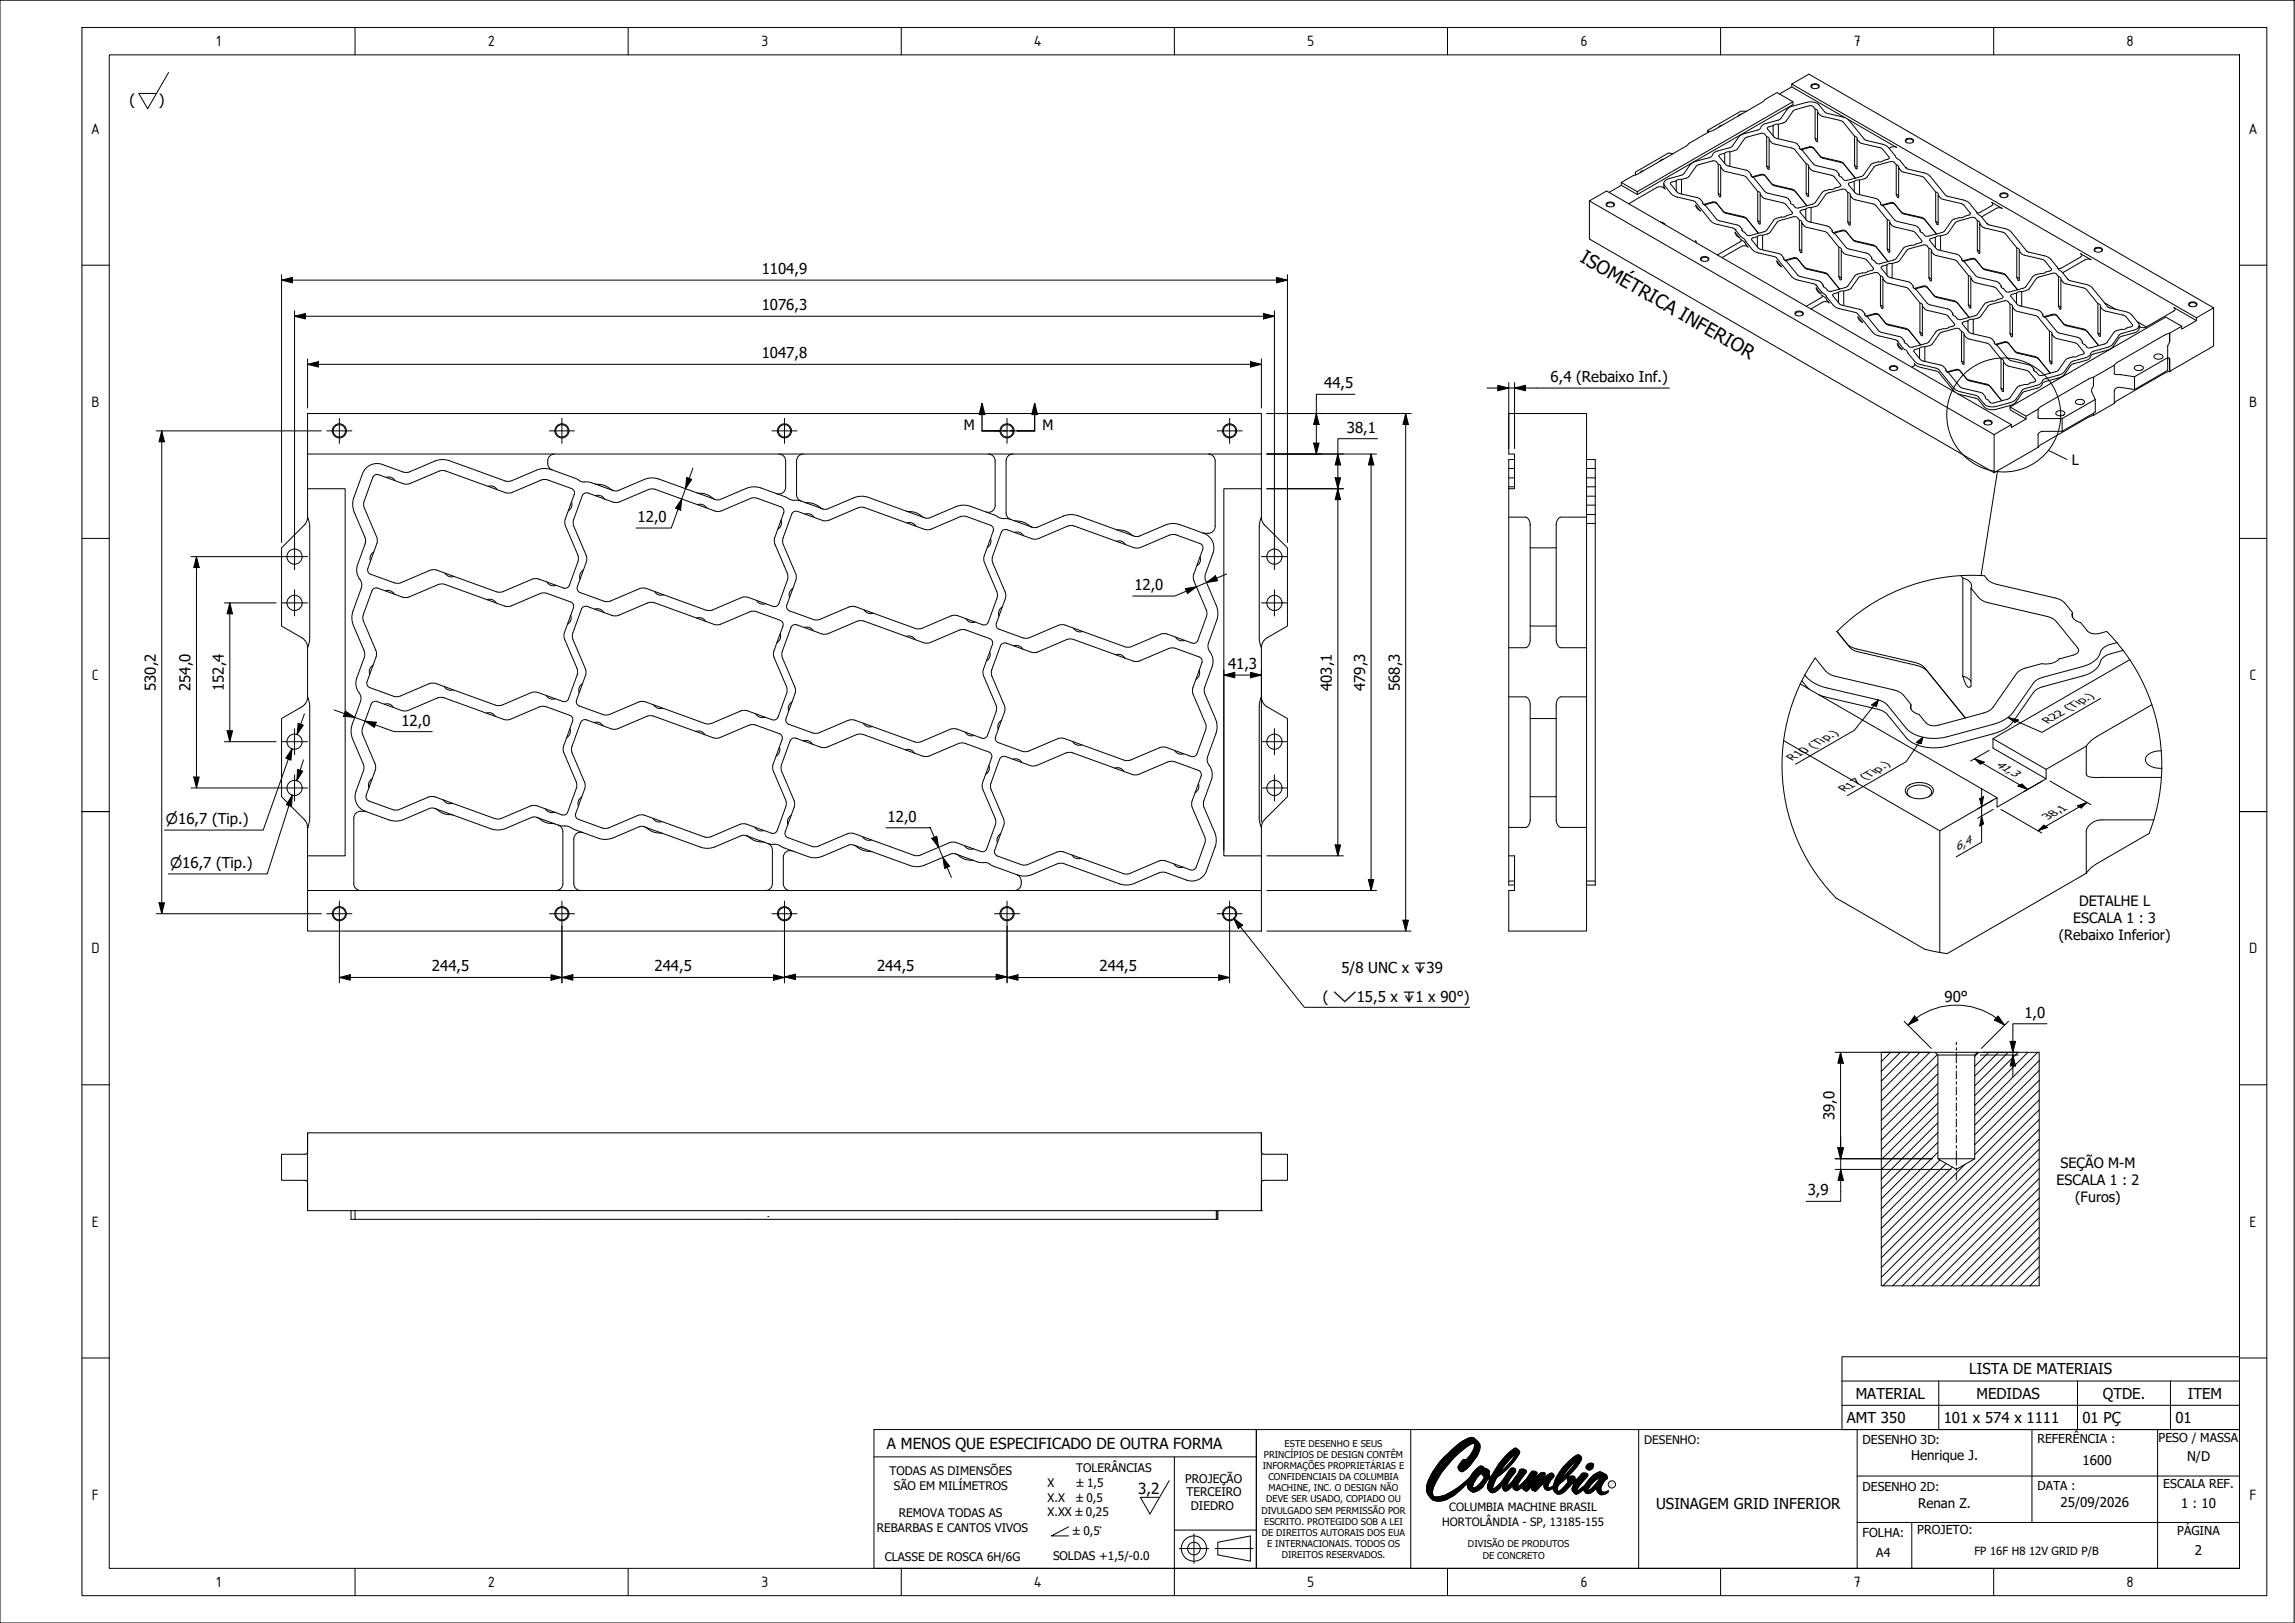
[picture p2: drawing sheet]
<svg xmlns="http://www.w3.org/2000/svg" width="420mm" height="297mm" viewBox="0 0 420 297" stroke-linecap="round" stroke-linejoin="round" font-family="sans-serif">
<defs><g id="words">
<text font-size="3.4" x="289.1" y="47.8" transform="rotate(30 289.1 47.8)">ISOMÉTRICA INFERIOR</text>
<g font-size="2.9">
<text x="39.5" y="8.5">1</text>
<text x="89.3" y="8.5">2</text>
<text x="139.3" y="8.5">3</text>
<text x="189.2" y="8.5">4</text>
<text x="239.3" y="8.5">5</text>
<text x="289.3" y="8.5">6</text>
<text x="339.3" y="8.5">7</text>
<text x="389.3" y="8.5">8</text>
<text x="16.6" y="24.5">A</text>
<text x="411.6" y="24.5">A</text>
<text x="16.7" y="74.5">B</text>
<text x="411.7" y="74.5">B</text>
<text x="16.8" y="124.5">C</text>
<text x="411.8" y="124.5">C</text>
<text x="16.7" y="174.5">D</text>
<text x="411.7" y="174.5">D</text>
<text x="16.8" y="224.5">E</text>
<text x="411.8" y="224.5">E</text>
<text x="16.8" y="274.5">F</text>
<text x="411.8" y="274.5">F</text>
<text x="39.5" y="290.5">1</text>
<text x="89.3" y="290.5">2</text>
<text x="139.3" y="290.5">3</text>
<text x="189.2" y="290.5">4</text>
<text x="239.3" y="290.5">5</text>
<text x="289.3" y="290.5">6</text>
<text x="339.3" y="290.5">7</text>
<text x="389.3" y="290.5">8</text>
</g>
<g font-size="2.8">
<text x="162.4" y="265.1">A MENOS QUE ESPECIFICADO DE OUTRA FORMA</text>
<text x="208.4" y="273.4">3,2</text>
</g>
<g font-size="2.7">
<text x="23.7" y="19.2">(</text>
<text x="29.1" y="19.2">)</text>
<text x="139.5" y="50.2">1104,9</text>
<text x="139.5" y="56.8">1076,3</text>
<text x="139.5" y="65.6">1047,8</text>
<text x="242.4" y="71.1">44,5</text>
<text x="283.9" y="69.9">6,4 (Rebaixo Inf.)</text>
<text x="246.6" y="79.2">38,1</text>
<text x="116.7" y="95.5">12,0</text>
<text x="207.7" y="108">12,0</text>
<text x="224.8" y="122.5">41,3</text>
<text x="28.5" y="126.5" transform="rotate(-90 28.5 126.5)">530,2</text>
<text x="34.9" y="126.5" transform="rotate(-90 34.9 126.5)">254,0</text>
<text x="41" y="126.5" transform="rotate(-90 41 126.5)">152,4</text>
<text x="243.8" y="126.5" transform="rotate(-90 243.8 126.5)">403,1</text>
<text x="249.9" y="126.5" transform="rotate(-90 249.9 126.5)">479,3</text>
<text x="256.2" y="126.5" transform="rotate(-90 256.2 126.5)">568,3</text>
<text x="73.5" y="132.8">12,0</text>
<text x="162.5" y="150.4">12,0</text>
<text x="79.1" y="177.8">244,5</text>
<text x="119.8" y="177.8">244,5</text>
<text x="160.6" y="177.7">244,5</text>
<text x="201.3" y="177.8">244,5</text>
<text x="245.6" y="178">5/8 UNC x ↧39</text>
<text x="242.2" y="183.4">( ⌵15,5 x ↧1 x 90°)</text>
<text x="356" y="183.3">90°</text>
<text x="370.6" y="186.3">1,0</text>
<text x="335.9" y="205" transform="rotate(-90 335.9 205)">39,0</text>
<text x="331" y="218.8">3,9</text>
<text x="360.5" y="251.6">LISTA DE MATERIAIS</text>
<text x="339.7" y="256">MATERIAL</text>
<text x="361.8" y="256">MEDIDAS</text>
<text x="385" y="256">QTDE.</text>
<text x="400.5" y="256">ITEM</text>
<text x="338.1" y="260.4">AMT 350</text>
<text x="355.8" y="260.4">101 x 574 x 1111</text>
<text x="381.2" y="260.4">01 PÇ</text>
<text x="398.3" y="260.4">01</text>
<text x="303.2" y="276.1">USINAGEM GRID INFERIOR</text>
</g>
<g font-size="2.6">
<text x="176.5" y="78.6">M</text>
<text x="190.8" y="78.7">M</text>
<text x="379.3" y="85.1">L</text>
<text x="30.4" y="150.8">⌀16,7 (Tip.)</text>
<text x="31.1" y="158.8">⌀16,7 (Tip.)</text>
<text x="380.7" y="165.8">DETALHE L</text>
<text x="376.9" y="172.1">(Rebaixo Inferior)</text>
<text x="379.6" y="169">ESCALA 1 : 3</text>
<text x="377.2" y="213.7">SEÇÃO M-M</text>
<text x="376.5" y="216.9">ESCALA 1 : 2</text>
<text x="379.9" y="220">(Furos)</text>
</g>
<g font-size="2.4">
<text x="349.9" y="267.3">Henrique J.</text>
<text x="381.3" y="268">1600</text>
<text x="400.4" y="267.4">N/D</text>
<text x="377.2" y="275.9">25/09/2026</text>
<text x="351.2" y="276">Renan Z.</text>
<text x="399.3" y="276">1 : 10</text>
<text x="401.8" y="284.5">2</text>
</g>
<g font-size="2.3">
<text x="341" y="281.3">FOLHA:</text>
<text x="351" y="280.7">PROJETO:</text>
<text x="343.5" y="284.9">A4</text>
</g>
<g font-size="2.2">
<text x="395.2" y="263.8">PESO / MASSA</text>
<text x="162.9" y="269.9">TODAS AS DIMENSÕES</text>
<text x="197" y="269.4">TOLERÂNCIAS</text>
<text x="301" y="264.2">DESENHO:</text>
<text x="341" y="264.3">DESENHO 3D:</text>
<text x="373" y="264.1">REFERÊNCIA :</text>
<text x="163.6" y="272.6">SÃO EM MILÍMETROS</text>
<text x="191.8" y="274.8">X.X</text>
<text x="191.8" y="272.1">X</text>
<text x="217" y="271.4">PROJEÇÃO</text>
<text x="217.2" y="273.9">TERCEIRO</text>
<text x="341" y="272.8">DESENHO 2D:</text>
<text x="373" y="272.8">DATA :</text>
<text x="396" y="272.3">ESCALA REF.</text>
<text x="160.6" y="280.4">REBARBAS E CANTOS VIVOS</text>
<text x="164.5" y="277.7">REMOVA TODAS AS</text>
<text x="191.8" y="277.5">X.XX ±0,25</text>
<text x="218" y="276.4">DIEDRO</text>
<text x="398.6" y="281">PÁGINA</text>
<text x="162" y="285.6">CLASSE DE ROSCA 6H/6G</text>
<text x="192.8" y="285.4">SOLDAS +1,5/-0.0</text>
</g>
<g font-size="2.1">
<text x="374.9" y="132.5" transform="rotate(-30 374.9 132.5)">R22 (Tip.)</text>
<text x="328.1" y="139.3" transform="rotate(-30 328.1 139.3)">R10 (Tip.)</text>
<text x="365.2" y="140.1" transform="rotate(30 365.2 140.1)">41,3</text>
<text x="337.6" y="145" transform="rotate(-30 337.6 145)">R17 (Tip.)</text>
<text x="358.3" y="155.8" transform="rotate(-30 358.3 155.8)">6,4</text>
<text x="374.9" y="150.1" transform="rotate(-30 374.9 150.1)">38,1</text>
<text x="197" y="274.8">±0,5</text>
<text x="197.1" y="272.1">±1,5</text>
<text x="196.4" y="280.9">±0,5°</text>
<text x="264" y="279.3">HORTOLÂNDIA - SP, 13185-155</text>
<text x="265.3" y="276.6">COLUMBIA MACHINE BRASIL</text>
<text x="361.5" y="284.7">FP 16F H8</text>
<text x="371.5" y="284.7">12V GRID P/B</text>
</g>
<g font-size="1.7">
<text x="231.2" y="268.8">INFORMAÇÕES PROPRIETÁRIAS E</text>
<text x="231.4" y="266.8">PRINCÍPIOS DE DESIGN CONTÊM</text>
<text x="235.2" y="264.8">ESTE DESENHO E SEUS</text>
<text x="231.8" y="275">DEVE SER USADO, COPIADO OU</text>
<text x="232.2" y="270.9">CONFIDENCIAIS DA COLUMBIA</text>
<text x="232.3" y="272.9">MACHINE, INC. O DESIGN NÃO</text>
<text x="231" y="277">DIVULGADO SEM PERMISSÃO POR</text>
<text x="231" y="281.1">DE DIREITOS AUTORAIS DOS EUA</text>
<text x="231.4" y="279.1">ESCRITO. PROTEGIDO SOB A LEI</text>
<text x="232" y="283.1">E INTERNACIONAIS. TODOS OS</text>
<text x="234.6" y="285.2">DIREITOS RESERVADOS.</text>
<text x="268.8" y="283.2">DIVISÃO DE PRODUTOS</text>
<text x="271.4" y="285.3">DE CONCRETO</text>
</g>
<text font-size="1.1" x="294.7" y="272.1">R</text>
</g></defs>
<!-- layer: Hachura (ISO) -->
<g fill="none" stroke="#000" stroke-width=".18">
<path d="M346.1 192.6l-1.7 1.7M347.9 192.6l-3.5 3.5M349.7 192.6l-5.3 5.3M351.5 192.6l-7.1 7.1M353.3 192.6l-8.9 8.9M354.7 193l-10.3 10.3M354.8 198.3l-10.4 10.4M354.8 196.5l-10.4 10.4M354.8 194.7l-10.4 10.4M362.3 192.6l-.8 .7M364.1 192.6l-2.6 2.5M365.9 192.6l-4.4 4.3"/>
<path d="M367.7 192.6l-6.2 6.1M369.5 192.6l-8 7.9M371.3 192.6l-9.8 9.7M373.1 192.6l-11.6 11.5M373.3 199.5l-11.8 11.8M373.3 197.7l-11.8 11.8M373.3 195.9l-11.8 11.8M373.3 194.1l-11.8 11.8M354.8 210.9l-10.4 10.3M354.8 209.1l-10.4 10.3M354.8 207.3l-10.4 10.3M354.8 205.5l-10.4 10.3"/>
<path d="M354.8 203.7l-10.4 10.3M354.8 201.9l-10.4 10.4M354.8 200.1l-10.4 10.4M355.2 212.3l-10.8 10.7M356.3 212.9l-11.9 11.9M357.4 213.6l-13 13M359.7 213.1l-15.3 15.3M373.3 219.3l-16 16M373.3 217.5l-17.8 17.8M373.3 215.7l-19.6 19.6M373.3 213.9l-21.4 21.4M373.3 212.1l-23.2 23.2"/>
<path d="M373.3 210.3l-25 25M373.3 208.5l-26.8 26.8M373.3 206.7l-28.6 28.6M373.3 204.9l-28.9 28.9M373.3 203.1l-28.9 28.9M373.3 201.3l-28.9 28.9M373.3 233.6l-1.7 1.7M373.3 231.8l-3.5 3.5M373.3 230l-5.3 5.3M373.3 228.2l-7.1 7.1M373.3 226.4l-8.9 8.9M373.3 224.6l-10.7 10.7"/>
<path d="M373.3 222.9l-12.5 12.4M373.3 221.1l-14.2 14.2"/>
</g>
<g fill="none" stroke="#000" stroke-width=".18">
<path d="M328 15.4l3.2-1.8 74.1 42.7-3.2 1.9zM328 15.4v.5l-2.2 1.3M328 15.9l9.8 5.6M328.2 18.6v.5l-28.5 16.5-2.9-1.7M331.6 15.5a.9 .9 0 0 1 1.5 .3 .88 .88 0 0 1-1.6-.1zM331.8 16.1a.35 .35 0 0 1-.1-.4 .35 .35 0 0 1 .4-.2 .53 .53 0 0 1 .6 0 .53 .53 0 0 1 .2 .5l-.1 .1M332.3 20l.4 .1 .1 .4M291 36.8l3.1-1.8 74.1 42.7-3.1 1.8zM291 36.8v6.9l74.1 42.8M294.1 37.2a.9 .9 0 0 1 1.5 .3 .88 .88 0 0 1-1.6-.1zM294.3 37.8a.39 .39 0 0 1-.1-.6 .39 .39 0 0 1 .5-.1 .49 .49 0 0 1 .5 .1 .49 .49 0 0 1 .2 .5l-.1 .1M296.8 33.4l2.2-1.3 1-.3 8.6-5 .6-.5 3.8-2.2 .9-.4 8.6-4.9 .6-.6 2.2-1.3 2.9 1.7-28.5 16.5z"/>
<path d="M296.8 33.4v.5l-2.2 1.3M299.7 35.1v.5M300.9 31.2l-.4 .2-.2 .2M304.5 29.1l-.4 .2-.2 .2M304.6 33.6v.6l.2 .4a1.29 1.29 0 0 0-1.5-.3l-5.1 3M304.9 33l.5-.2 2.7-.8 1.4-2 .5-.3 3.1-.9 .4-.3a1.21 1.21 0 0 1 1-.9l2.4-.7 1.5-1.9 .5-.4 3-.8 .4-.4a1.19 1.19 0 0 1 1-.8l2.5-.7 1.5-2 .5-.3 3.2-.9a2.27 2.27 0 0 1 2 .5l1.3 1.4 3.3 .9 .6 .3 3.2 3.7 3.4 .9 .7 .4 1.7 2.1 .6 .4 1.2 1.5 3.5 .9 .6 .3 3.1 3.8 3.5 .9 .6 .3 1.7 2.1 .7 .5 1.2 1.4 3.4 .9 .6 .3 3.2 3.8 3.4 .9 .7 .3 1.7 2.2 .7 .4 1.1 1.4 3.9 1.1 .5 .4 2.8 3.5 3.9 1.1 .5 .4 1.2 1.4a.86 .86 0 0 1 0 .9 .86 .86 0 0 1-.8 .4l-2.5 .7-1.5 2-.5 .3-3 .9-.4 .3a1.21 1.21 0 0 1-1 .9l-2.5 .7-1.4 1.9-.6 .4-3 .9-.4 .3a1.21 1.21 0 0 1-1 .8l-2.5 .7-1.4 2-.5 .3-3.2 .9a2.28 2.28 0 0 1-2.1-.5l-1.2-1.4-3.4-.9-.6-.3-3.1-3.7-3.5-.9-.6-.3-1.5-1.8-.2-.4-.7-.5-1.2-1.4-3.9-1.1-.4-.4-2.9-3.5-3.9-1-.5-.4-1.1-1.5a1.56 1.56 0 0 0-1-.9l-1.2-1.5-3.4-.8-.6-.3-3.1-3.8-3.9-1.1-.5-.3-1.2-1.5a1.58 1.58 0 0 0-.9-.9l-1.3-1.5-3.3-.8-.6-.3-3.3-3.9-3.3-.8-.7-.3-1.5-1.8-.1-.5zM306.3 28.1l-.8-.1-6.1 3.5v.5M306.9 35v-1.9l-.9 .2-.2 .3 1.3 1.6 4 1.1 .6 .7v.2M307.8 32.8h-.4l-.5 .3M310.4 37.5l.9 1.1-.1-.1a1.32 1.32 0 0 1-.8-1zM311.7 37l.1 .4 .4 .1 2.2 2.7 3.8 1 .7 .8v.2M311.9 37.4l2-.4 .3 .1 1.4 1.7 3.9 1 2.4 2.9"/>
<path d="M312 37.5l1.5-.4h.5l.4 .2 1.4 1.7 3.4 .8 .7 .3M312.8 24.2l-.2-.3v.4M314.6 35.4v-5.4l-.5-.5-.3-.1-3.1 .9-1.6 2.1-1.3 .4v2.7M314.6 35.4l.2 .6h.2v-5.4l.8 .7 3.8 1 2.2 2.7v5.4M314.6 30l.3 .2 .1 .4M314.6 35.4l.4 .3M315.3 22.9l-.4 .2-.3 .2M315.7 29.9v-1.9l-.9 .3-.1 .3 1.3 1.6 3.8 1 .8 .7v.3M316.7 27.8h-.6l-.4 .2M318.9 20.9l-.4 .1-.3 .2M319.8 20.3h-1.1l-6.1 3.6M320.6 31.9l.1 .4 .3 .2 2.2 2.7 3.8 1 .8 .7v.3"/>
<path d="M320.7 32.4l2.1-.5 .3 .2 1.4 1.6 3.9 1 2.4 3M320.9 32.5l1.4-.4h.6l.3 .2 1.4 1.6 3.5 .9 .6 .3M321.8 35l.4 .3v.3M323.4 30.4v-5.4l-.4-.5-.5-.1-2.9 .8-1.6 2.1-1.3 .5v2.7M323.4 30.4l.3 .5 .1 .1 .1-5.4 .8 .7 3.8 1 2.2 2.7v5.4M323.4 25l.5 .3v.3M323.4 30.4l.5 .3M324.6 24.9v-1.9l-.9 .3-.2 .2 1.4 1.6 3.8 1 .8 .8v.2M325.6 22.7l-.7 .1-.3 .2M329.5 26.9v.4l.4 .1 2.2 2.7 3.8 1 .8 .8v.2M329.6 27.3l2.1-.4 .2 .1 1.5 1.7 3.8 1 2.5 2.9M329.8 27.4l1.4-.4h.6l.3 .2 1.4 1.7 3.6 .9 .5 .3"/>
<path d="M330.7 35.4l.2 .5h.2v-5.4l.8 .8 3.7 .9 1.4 1.7-.2 .3-1.2 .4-.6 .1-1.2 .3-1.5 2.1-.5 .3-2.8 .7-.3-.1-.4-.5-.4-.2-.1-.4M330.7 30l.3 .2 .1 .3M330.7 35.4l.4 .3M331.6 38h-.5l-.5 .3M332.3 25.3v-5.3l-.4-.6-.5-.1-2.9 .9-1.6 2.1-1.3 .4v2.7M332.3 25.3l.2 .6h.2l.1-5.4 .7 .8 3.7 .9 2.3 2.7v5.4M332.3 25.3l.5 .3M338.3 35.2l.4 .3v.3M338.3 21.9l8.9 5.1a1.24 1.24 0 0 0-1.3 .2M339.5 35.1v-1.9l-.9 .3-.2 .2 1.3 1.7 4 1 .6 .7v.3M339.5 30.3l.3 .6h.1l.1-5.4 .8 .7 3.7 .9 1.4 1.7-.2 .3-1.2 .5h-.6l-1.2 .4-1.5 2-.5 .3-2.8 .7-.3-.1-.5-.5-.3-.2-.1-.3M339.5 24.9l.5 .3v.3"/>
<path d="M339.5 30.3l.5 .3M340.4 33h-.5l-.4 .2M344.3 37.1l.1 .4 .4 .2 2.1 2.6 3.9 1 .7 .8v.2M344.5 37.5l1.6-.4h.5l1.8 2 3.4 .8 .6 .4M346.9 37.4l-.3-.2h-.4l-1.6 .4M347.2 35.6v-5.4l-.5-.5-.5-.1-2.9 .8-1.6 2.1-1.3 .5v2.6M347.2 35.6l.2 .5h.2v-5.4l.8 .8 3.8 1 2.2 2.6v5.4M347.2 30.2l.4 .2v.3M347.2 35.6l.4 .3M348 38.7l.5 .3 3.6 .9 2.4 2.9M348.9 30.7h.1M348.9 25.5a.89 .89 0 0 1 1.5 .3 .89 .89 0 0 1-1.6-.1z"/>
<path d="M349.1 26.1a.34 .34 0 0 1-.2-.4 .34 .34 0 0 1 .4-.2 .53 .53 0 0 1 .7-.1 .53 .53 0 0 1 .2 .6l-.1 .1M354.4 35.1l.3 .2 .1 .4M361.9 38.9l.7-.1 2.1-1.2 .1-.3-.2-.3 1.9 1.1-.4-.1-.5 .1-2.8 1.6M366.2 35.5a.9 .9 0 0 1 1.4 .3 .89 .89 0 0 1-1.5-.1zM366.4 36.1a.34 .34 0 0 1-.2-.5 .34 .34 0 0 1 .4-.1 .53 .53 0 0 1 .6-.1 .53 .53 0 0 1 .3 .6l-.1 .1M304 40.6l.8 .4M304.6 40.9v.1M310.4 44l.2 .5M311.4 47.2a.9 .9 0 0 1 1.5 .2 .88 .88 0 0 1-1.6-.1zM311.6 47.7a.39 .39 0 0 1-.1-.5 .39 .39 0 0 1 .5-.1 .49 .49 0 0 1 .5 .1 .49 .49 0 0 1 .2 .5h-.1M314.4 46.7l4.1-2.4 .2-.3v-.2l.1 .1a1.26 1.26 0 0 1 .8 .8l.4 .5a1.06 1.06 0 0 0-1.2-.1l-3.5 2.1M317.6 42.5l.9 1.1a1.48 1.48 0 0 1-.9-1.1z"/>
<path d="M317.6 42h.1M317.6 42.5h.1M321.7 45.2v-1.9l-.9 .3-.1 .2 1.3 1.7 3.8 .9 .8 .8v.3M321.8 40.4l.2 .6h.2v-5.4l.8 .7 3.7 .9 1.5 1.7-.2 .3-1.2 .5h-.7l-1.2 .4-1.5 2-.5 .3-2.7 .7-.4-.1-.4-.5-.4-.2-.1-.3M321.8 40.4l.4 .3M322.7 43.1h-.5l-.5 .2M325.3 47.8l.8 1a1.32 1.32 0 0 1-.8-1zM326.6 47.2v.4l.4 .2 2.2 2.6 4 1.1 .6 .7v.2M326.7 47.6l1.8-.4h.4l1.7 2 3.6 .9 .5 .3M328.7 57.1a.9 .9 0 0 1 1.4 .3 .88 .88 0 0 1-1.5-.1zM328.9 57.7a.34 .34 0 0 1-.2-.4 .34 .34 0 0 1 .4-.2 .54 .54 0 0 1 .6 0 .54 .54 0 0 1 .3 .5l-.1 .1M329.2 47.5l-.3-.2h-.4l-1.6 .4"/>
<path d="M329.4 45.7v-5.4l-.4-.6-.4-.1-3 .9-1.6 2.1-1.3 .5v2.6M329.4 45.7l.2 .5h.2l.1-5.4 .7 .8 3.9 1 2.1 2.6v5.4M329.4 40.3l.5 .2v.3M329.4 45.7l.5 .2M330.3 48.8l.3 .3 3.7 .9 2.5 2.9M330.6 40.1v-1.8l-.9 .2-.2 .3 1.3 1.6 4 1.1 .6 .7v.2M330.7 56.1l2.7-1.6 .2-.2-.1-.3 .2 .1a1.26 1.26 0 0 1 .8 .8l.4 .5a1.07 1.07 0 0 0-1.2-.1l-2.2 1.2M332.5 52.7l.9 1.1-.1-.1a1.32 1.32 0 0 1-.8-1zM332.5 52.2h.1M332.5 52.7h.1M335.4 42.2l.1 .3 .4 .2 2.2 2.7 3.8 1 .8 .7v.3M335.6 42.6l1.6-.5 .5 .1 1.7 1.8 3.8 .9 2.4 3"/>
<path d="M335.8 42.7l1.4-.4h.6l.3 .2 1.4 1.6 3.5 .9 .6 .3M336.6 55.4v-1.9l-.9 .3-.2 .3 1.3 1.6 3.8 1 .8 .7v.3M336.6 50.6l.3 .6h.2v-5.4l.8 .7 3.7 1 1.4 1.7-.2 .2-1.2 .5h-.6l-1.2 .4-1.5 2-.5 .3-2.8 .7-.3-.1-.5-.5-.3-.2-.1-.3M336.6 45.2l.5 .3v.3M336.6 50.6l.5 .3M337.5 53.3h-.6l-.3 .2M338.3 40.6v-5.4l-.5-.5-.3-.1-3.1 .8-1.5 2.2-1.3 .4v2.7M338.3 40.6l.2 .6h.2v-5.4l.8 .7 3.8 1 2.2 2.7v5.4M338.3 40.6l.4 .3M340.1 58l.9 1h-.1a1.32 1.32 0 0 1-.8-1zM341.4 57.4l.1 .4 .4 .2 2.2 2.6 3.8 1 .7 .8v.2M341.6 57.8l1.6-.4h.5l1.8 2 3.9 1 2.2 2.7-2.4-2.9-3.5-.9-.6-.2"/>
<path d="M344.1 57.7l-.8-.2-1.6 .4M344.3 55.9v-5.4l-.5-.5-.4-.1-3 .8-1.6 2.1-1.3 .5v2.6M344.3 55.9l.2 .5h.2v-5.4l.8 .8 3.7 .9 2.3 2.7v5.4M344.3 50.5l.3 .2 .1 .3M344.3 55.9l.4 .3M345.4 50.4v-1.9l-.9 .2-.1 .3 1.3 1.6 3.8 1 .8 .8v.2M345.5 45.6l.2 .5h.3v-5.4l.7 .8 3.7 .9 1.5 1.7-.2 .3-1.2 .4-.7 .1-1.1 .4-1.5 2-.5 .3-2.8 .7-.3-.1-.5-.5-.4-.2v-.4M345.5 40.2l.4 .2 .1 .3M345.5 45.6l.5 .3M346.4 48.2h-.5l-.5 .3M350.3 52.4l.1 .3 .3 .2 2.2 2.7 4 1.1 .6 .6v.3M350.4 52.8l1.7-.5 .5 .1 1.7 2 3.7 .8 .4 .3"/>
<path d="M351.5 55.4l.4 .2v.4M352.9 52.7l-.3-.2h-.4l-1.6 .4M353.1 50.8v-5.4l-.4-.5-.3-.1-3.1 .8-1.6 2.2-1.3 .4v2.7M353.1 50.8l.3 .6h.1l.1-5.4 .8 .7 3.7 .9 2.3 2.8v5.4M353.1 45.4l.4 .2 .1 .4M353.1 50.8l.5 .3M354 54l.5 .3 3.6 .9 2.4 2.9M354.3 45.3v-1.9l-.9 .3-.2 .3 1.4 1.6 3.9 1 .7 .7v.3M354.4 40.5l.2 .6h.2v-5.4l.8 .7 3.7 1 1.4 1.7-.1 .2-1.3 .5h-.6l-1.2 .4-1.5 2-.5 .3-2.7 .8-.4-.1-.4-.6-.4-.2-.1-.3M354.4 40.5l.4 .3M355.3 43.2h-.5l-.5 .2M359.2 47.3v.4l.4 .2 2.2 2.7 4 1 .6 .7v.3"/>
<path d="M359.3 47.7l1.8-.4h.4l1.6 1.8 3.8 1 2.5 2.9M359.5 47.8l1.5-.4 .6 .1 1.6 1.8 3.5 .8 .6 .4M360.4 55.8l.2 .5h.2v-5.3l.8 .7 3.7 .9 1.4 1.7-.2 .3-1.2 .5h-.6l-1.2 .4-1.5 2-.5 .3-2.8 .7-.3-.1-.4-.5-.4-.2-.1-.4M360.4 50.4l.3 .2 .1 .4M360.4 55.8l.4 .3M361.3 58.4l-.7 .1-.3 .2M362 45.8v-5.4l-.4-.5-.4-.1-3 .8-1.6 2.1-1.3 .5v2.6M362 45.8l.2 .5 .2 .1v-5.5l.8 .8 3.8 1 2.2 2.7v5.3M362 40.4l.4 .3v.2M362 45.8l.4 .3M363.7 40.9h.1M368 55.6l.4 .3v.3"/>
<path d="M369.2 55.5v-1.9l-.9 .3-.2 .3 1.3 1.6 3.8 1 .8 .7v.3M369.2 50.7l.3 .6h.2v-5.4l.8 .8 3.6 .9 1.5 1.7-.2 .2-1.2 .5-.6 .1-1.2 .3-1.6 2.2-.4 .2-2.8 .7-.3-.1-.5-.6-.3-.1-.1-.4M369.2 45.4l.4 .1 .1 .4M369.2 50.7l.5 .3M370.1 53.4h-.6l-.3 .2M374 57.5l.1 .4 .3 .2 2.2 2.7 3.9 1 .7 .7v.3M374.2 58l1.6-.5h.5l1.6 1.8 3.9 1 2.4 3M374.3 58.1l1.6-.5 .4 .1 .3 .2 1.4 1.6 3.7 .9 .4 .3M376.8 49.2l.6-.2 3.5-2 .2-.2-.2-.4 1.9 1.1-.4-.1-.6 .1-4.2 2.4M376.9 56v-5.4l-.5-.5-.3-.1-3.1 .8-1.6 2.1-1.3 .5v2.7M376.9 56l.2 .5 .2 .1v-5.4l.8 .7 3.7 .9 2.3 2.8v5.4M376.9 50.6l.3 .2 .1 .4"/>
<path d="M376.9 56l.4 .3M378.6 51.1h.1M383.5 45.5a.9 .9 0 0 1 1.4 .3 .89 .89 0 0 1-1.5-.1zM383.6 46a.39 .39 0 0 1 0-.5 .39 .39 0 0 1 .5-.1 .49 .49 0 0 1 .5 .1 .49 .49 0 0 1 .2 .5h-.1M384.1 55.6l.4 .2v.3M385.3 55.4l2.1 1.2M391.3 58.9l1.6 .9M391.6 59.5a1.11 1.11 0 0 1-.9 1.4l-2.5 .8-1.5 1.9-.5 .4-2.9 .8a1.15 1.15 0 0 0-.8 .8l-.5 .3-2.7 .8-1.4 1.9-.6 .4-2.8 .8a1.15 1.15 0 0 0-.9 .9l-.5 .3-2.7 .8-1.4 1.9-.5 .3-3 .9a2.41 2.41 0 0 1-2.3-.5l-1.2-1.4-3.6-.9M400.8 55.5a.91 .91 0 0 1 1.4 .2 .89 .89 0 0 1-1.5-.1zM400.9 56a.34 .34 0 0 1-.1-.4 .34 .34 0 0 1 .4-.2 .54 .54 0 0 1 .6 0 .54 .54 0 0 1 .2 .6M402.1 58.7l-2.7 1.5v-.5M402.1 58.7l-4.1-2.4 .2 .3-.2 .3-5.1 3a1.2 1.2 0 0 1-1.3-.2"/>
<path d="M402.1 58.2v.5M405.3 56.3v7l-8.1 4.7M56.3 75.7h174.6v7.4h-174.6zM346 67.1a.9 .9 0 0 1 1.4 .3 .88 .88 0 0 1-1.5-.1zM346.2 67.7a.35 .35 0 0 1-.2-.4 .35 .35 0 0 1 .4-.2 .54 .54 0 0 1 .6 0 .54 .54 0 0 1 .3 .5l-.1 .1M347.3 62.9l.9 1.1-.1-.1a1.32 1.32 0 0 1-.8-1zM347.3 62.4h.1M347.3 62.9h.1M350 67.2a.46 .46 0 0 0 .5-.6l.9 .6 3.5 .9 3 3.7M351.4 65.6v-1.9l-.9 .3-.1 .3 1.3 1.6 3.9 1 .7 .7v.3M351.5 60.8l.2 .6h.2v-5.4l.8 .8 3.7 .9 1.4 1.7-.1 .2-1.2 .5-.7 .1-1.2 .3-1.5 2-.5 .4-2.7 .7-.4-.1-.4-.6-.4-.1-.1-.4M351.5 60.8l.4 .3"/>
<path d="M352.4 63.5h-.5l-.5 .2M356.3 67.6v.4l.4 .2 2.2 2.7 3.8 1 .8 .7v.3M356.4 68.1l2.1-.5 .2 .2 1.5 1.6 3.8 1 2.5 2.9M356.6 68.1l1.4-.3h.6l.3 .2 1.4 1.6 3.5 .9 .6 .3M359.1 66.1v-5.4l-.4-.5-.4-.1-3 .8-1.6 2.1-1.3 .5v2.7M359.1 66.1l.2 .5 .2 .1 .1-5.5 .7 .8 3.9 1 2.1 2.7v5.4M359.1 60.7l.4 .3 .1 .2M359.1 66.1l.5 .3M360.3 60.6v-1.9l-.9 .3-.2 .2 1.3 1.6 3.9 1 .7 .8v.2M363.3 77.1a.9 .9 0 0 1 1.4 .3 .89 .89 0 0 1-1.5-.1zM363.4 77.7a.34 .34 0 0 1-.1-.4 .34 .34 0 0 1 .4-.2 .53 .53 0 0 1 .6-.1 .53 .53 0 0 1 .2 .6v.1M365.1 79.5v7l8-4.6"/>
<path d="M365.1 62.6l.1 .4 .4 .1 2.2 2.7 3.8 1 .8 .8v.2M365.3 63l1.6-.4h.5l1.8 2 3.6 .9 .5 .3M366.3 71.1l.3 .5h.2v-5.4l.8 .8 3.7 .9 1.4 1.7-.2 .3-1.2 .4-.6 .1-1.2 .3-1.5 2.1-.5 .3-2.8 .7-.3-.1-.5-.5-.3-.2-.1-.4M366.3 65.7l.5 .2v.3M366.3 71.1l.5 .2M367.8 62.9l-.3-.2h-.5l-1.5 .4M368 61v-5.4l-.5-.5-.4-.1-3 .9-1.6 2.1-1.2 .4v2.7M368 61l.2 .6h.2v-5.4l.8 .8 3.7 .9 2.3 2.7v5.4M368 61l.4 .3M368 74.5v.5l2.9 1.7M368.8 64.2l.6 .3 3.5 .9 2.4 2.9M370.9 76.7l-2.7 1.5v-.5"/>
<path d="M370.9 76.2v.5M373.1 76.5l.5 .1h3.9M373.1 76.4v.1M373.1 74.9v1.5M375.2 66l.2 .6h.2l.1-5.4 .7 .7 3.7 .9 1.5 1.7-.2 .3-1.2 .5h-.7l-1.1 .4-1.5 2-.5 .3-2.8 .7-.4-.1-.4-.5-.4-.2v-.3M375.2 60.6l.4 .2 .1 .4M375.2 66l.5 .3M376.4 75.4a.97 .97 0 0 1 1.6 .3 .98 .98 0 0 1-1.6-.1zM377.5 78.9h-3.5a.83 .83 0 0 0-.9 .7v2.3M380 73.3a.97 .97 0 0 1 1.6 .3 .99 .99 0 0 1-1.6-.1zM383.3 69v1.6l-.4 .9 .7 1.6v2.3l-6.1 3.5v-2.3l6.1-3.5M383.3 69l-1 .4-8.6 5-.6 .5"/>
<path d="M383.3 76l-1 .4-8.6 4.9-.6 .6M383.3 75.6v.4M384.1 61l.2 .5h.2v-5.4l.8 .8 3.7 .9 1.4 1.7-.1 .3-1.3 .4-.6 .1-1.2 .3-1.5 2.1-.5 .3-2.7 .7-.4-.1-.4-.5-.4-.2-.1-.4M384.1 61l.4 .3M387.1 66.8v1.7l3.7 .5M387.1 66.8l-3.8 2.2M390.8 71.3l-2.5-.4a.94 .94 0 0 0-1.2 .6v2.3l-3.8 2.2M390.8 67.1a.98 .98 0 0 1 1.6 .3 .98 .98 0 0 1-1.7-.1zM394.4 65.1a.98 .98 0 0 1 1.6 .2 .98 .98 0 0 1-1.7 0zM397.2 62.5l-.4 .9v4.4l-6 3.5v-2.3l6-3.5M397.2 65.6a.2 .2 0 0 0-.2-.1 .2 .2 0 0 0-.2 .3M397.2 61l-.9 .3-8.6 5-.6 .5"/>
<path d="M397.2 61l2.2-1.3-2.9-1.7-28.5 16.5 2.9 1.7 2.2-1.3M397.2 68h.1M397.2 68l-.9 .3-8.6 5-.6 .5M397.2 65.6v2.4M397.2 61v1.5M55.8 96l-4.3 4.3v14.3l3.7 2.1a2.12 2.12 0 0 1 1.1 1.8M56.3 94.7l.3 1 .1 .7v20.4l-.1 1-.3 .7M56.3 94.7l-.1 .6-.4 .7M56.3 94.6v-5.2h6.9v67.2h-6.9v-5.1M56.3 94.6v.1M56.3 83.1v6.3M64.8 91.1l-.2 .9 .1 1.3 2.1 5 .1 .6-.1 .6-1.3 3.8a3.1 3.1 0 0 0 .6 3.1l.1 .8-.1 .4-1.5 4.2-.2 .9 .2 1.4 2.1 5 .1 .6-.1 .6-1.4 3.8a2.83 2.83 0 0 0 .4 2.7"/>
<path d="M70.7 87.4a1.33 1.33 0 0 1 1.6 .6M75.1 88.5l-.6 .1-.7-.1-4.5-1.6a.84 .84 0 0 0-1.1 .5l-1.5 4.3-.1 .7 .1 .6 2.3 5.3 .1 .6-.1 .6-1.7 4.5a.83 .83 0 0 0 .5 1.1l4.4 1.6M75.1 88.5l5.3-2.3 .6-.1 .6 .1 11.2 4 .9-.1 5.4-2.2 .6-.2 .6 .1 4.3 1.6a.83 .83 0 0 1 .5 1.1l-1.6 4.5-.1 .6 .1 .6 2.3 5.3 .1 .7-.1 .6-1.6 4.3M89.3 89a1.33 1.33 0 0 1 1.7 .6M101.5 83.1a1.55 1.55 0 0 0-1.2 1.3 1.55 1.55 0 0 0 .8 1.6M104.6 91.8a1.33 1.33 0 0 1-.6 1.7M105.3 87.5l-4.3-1.5-1.4-.3-1.3 .3-4.6 2-.9 .1-10.5-3.8-.9-.2-1.4 .1-5 2.1-.6 .2-.6-.1-3.8-1.4a2.82 2.82 0 0 0-3.6 1.7l-1.6 4.4M105.3 87.5l.3 .1a2.29 2.29 0 0 0 2.1 .6l4.4 1.5M108.9 88.6a4.6 4.6 0 0 1 3.2 1.1M109 90.7a1.33 1.33 0 0 1 1.7 .6M112.1 89.7h.1M112.2 89.7l.1 .1"/>
<path d="M112.3 89.8h.9l5.2-2.2 1.3-.1 .9 .2 10.7 3.8 .6-.1 4.7-2 1.4-.3 1.3 .2 4.4 1.6a3.3 3.3 0 0 0 2.4 .7l.6 .1M118.7 89.6l-5.3 2.2-.6 .2-.6-.1-4.5-1.7a.84 .84 0 0 0-1.1 .5l-1.6 4.4-.1 .6 .2 .6 2.2 5.3 .1 .6-.1 .6-1.6 4.6a.83 .83 0 0 0 .5 1l4.4 1.6M118.7 89.6l.6-.1 .7 .1 11.2 4 .9-.1 5.3-2.3 .6-.1 .6 .1 4.4 1.6a.84 .84 0 0 1 .5 1l-1.7 4.6-.1 .6 .2 .6 2.2 5.3 .2 .6-.1 .6-1.6 4.4a.84 .84 0 0 1-1.1 .5l-4.5-1.7-.6-.1-.6 .2M127.6 90.2a4.6 4.6 0 0 1 3.2 1.2M127.7 92.4a1.33 1.33 0 0 1 1.6 .6M142.6 83.1a1.25 1.25 0 0 1 1.2 1.2v4.9a1.25 1.25 0 0 1-1.6 1.1M143 95.2a1.33 1.33 0 0 1-.6 1.7M146.7 91.7l3.8 1.4M147.1 83.1a1.25 1.25 0 0 0-1.3 1.2v6.2a1.25 1.25 0 0 0 .9 1.2M147.3 91.9a4.7 4.7 0 0 1 3.2 1.2M147.4 94.1a1.33 1.33 0 0 1 1.6 .6M150.5 93.1h.1"/>
<path d="M150.5 93.1l.1 .1M150.6 93.2l1-.1 5.1-2.1 1.4-.2 .9 .2 10.6 3.9 .6-.1 4.8-2.1 1.3-.3 1.4 .3 4.3 1.5a3.4 3.4 0 0 0 2.4 .7l.6 .2M165.9 93.6a4.6 4.6 0 0 1 3.3 1.1M166 95.7a1.33 1.33 0 0 1 1.7 .6M180.9 83.1a1.25 1.25 0 0 1 1.3 1.2v8.2M181.3 98.6a1.33 1.33 0 0 1-.6 1.6M182.2 92.5a1.25 1.25 0 0 1-1.7 1.2M185 95.1l3.9 1.3M185.4 83.1a1.25 1.25 0 0 0-1.2 1.2v9.6a1.25 1.25 0 0 0 .8 1.2M185.6 95.3l.5 .1M185.7 97.5a1.33 1.33 0 0 1 1.7 .6M186.1 95.4a4.6 4.6 0 0 1 2.7 1"/>
<path d="M188.9 96.5h.1M188.9 96.5l.4 .1 .6-.1M189.9 96.5l5.2-2.2 1.3-.1 .9 .2 10.7 3.8 .6-.1 4.7-2 1.4-.3 1.3 .2 4.4 1.6a2.83 2.83 0 0 1 1.7 3.6l-1.4 3.8-.1 .6 .1 .6 2.1 5.1 .2 1.3-.2 .9-1.6 4.2a1.92 1.92 0 0 0 .6 2 2.84 2.84 0 0 1 .1 2.3l-1.4 3.8-.1 .6 .2 .6 2.1 5 .1 1.4-.2 .9-1.5 4.1a1.92 1.92 0 0 0 .5 2 2.84 2.84 0 0 1 .2 2.3l-1.4 3.8-.1 .6 .1 .7 2.1 5 .2 1.3-.2 .9-1.6 4.4a2.83 2.83 0 0 1-3.7 1.7l-3.8-1.4-.6-.1-.6 .1-5 2.1-1.3 .2-.9-.2-10.2-3.7M204.3 96.9a4.6 4.6 0 0 1 3.2 1.2M204.4 99.1a1.33 1.33 0 0 1 1.7 .6M221.2 83.1a1.25 1.25 0 0 1 1.3 1.2v12a1.58 1.58 0 0 1-2.3 1.2M230.9 94.7l-.2 .6-.2 1.1v20.4l.2 1 .2 .7M230.9 94.6l.2 .7 .3 .7M230.9 94.6v-5.2h-6.8v67.2h6.8v-5.2M230.9 83.1v6.3M231.4 96l4.3 4.3v14.3l-3.7 2.1a2.11 2.11 0 0 0-1.1 1.8M276.2 94.6h3.1a1.45 1.45 0 0 1 .8 1.5v4.2h4.8v-4.2a1.45 1.45 0 0 1 .8-1.5h4.8"/>
<path d="M276.2 89.4v62M276.2 89.4h1.1v-6.3h-1.1v-7.4h14.3v18.9M276.2 89.1h1.1M276.2 87.5h1.1M276.2 85.7h1.1M277.3 84.1h-1.1v5.3M290.5 84.1h1.5v77.9h-1.5M290.5 94.6v23.9M290.5 94.6h.1M290.5 94.2h1.5M290.5 95.8h1.5M290.5 89.1h1.5"/>
<path d="M290.5 87.5h1.5M290.5 90.8h1.5M290.5 92.4h1.5M290.5 85.7h1.5M373.1 81.9h.1M56.3 118.5v9M68.4 101a1.33 1.33 0 0 0-.6 1.7M68.8 119l-2.3-5.3-.1-.6 .1-.6 1.6-4.4a.83 .83 0 0 1 1.1-.5l4.5 1.7 .6 .1 .6-.2 5.3-2.2 .9-.1 11.6 4.1 .9-.1 5.3-2.3 .6-.1 .6 .1 4.4 1.6a.84 .84 0 0 1 .5 1l-1.7 4.6-.1 .6 .2 .6 2.2 5.3 .2 .6-.1 .6-1.6 4.4a.84 .84 0 0 1-1.1 .5l-4.5-1.7-.6-.1-.6 .2-5.4 2.2-.9 .1-11.5-4.1-.9 .1-5.3 2.3-.6 .1-.7-.1-4.3-1.6a.84 .84 0 0 1-.5-1l1.6-4.6 .1-.6-.1-.6M70.5 108.1a1.33 1.33 0 0 1 1.7 .6M78.7 104.4l-5.3 2.2-.6 .2-.6-.1M78.7 104.4l.6-.2 .7 .1 11.2 4.1 .9-.1 5.3-2.3 .6-.1 .6 .1 4.6 1.6a.84 .84 0 0 0 1-.5M81.5 104.9a1.33 1.33 0 0 0 1.6 .6"/>
<path d="M89.2 109.8a1.33 1.33 0 0 1 1.6 .6M100.1 106.5a1.33 1.33 0 0 0 1.7 .6M104.5 112.6a1.33 1.33 0 0 1-.6 1.7M106.8 104.4a1.33 1.33 0 0 0-.6 1.6M108.9 111.5a1.33 1.33 0 0 1 1.6 .6M110.6 110l.6 .1 .6-.1 5.3-2.3 .9-.1 11.2 4.1M119.8 108.3a1.33 1.33 0 0 0 1.7 .6M127.5 113.1a1.33 1.33 0 0 1 1.7 .6M135.8 109.4l-5.4 2.2-.6 .2-.6-.1M138.5 109.9a1.33 1.33 0 0 0 1.7 .6M142.8 116a1.33 1.33 0 0 1-.6 1.6M145.1 107.7a1.33 1.33 0 0 0-.6 1.7"/>
<path d="M147.2 114.8a1.33 1.33 0 0 1 1.7 .6M158.2 113.7l11.2 4 .9-.1 5.3-2.3 .6-.1 .6 .1 4.4 1.6a.84 .84 0 0 1 .5 1l-1.7 4.6-.1 .6 .2 .6 2.2 5.3 .2 .6-.1 .6-1.6 4.4a.83 .83 0 0 1-1.1 .5l-4.5-1.7-.6-.1-.6 .2-5.3 2.2-1 .1-11.5-4.1-.9 .1-5.3 2.3-.6 .1-.6-.1-4.4-1.5a.83 .83 0 0 1-.5-1.1l1.6-4.5 .1-.7-.1-.6-2.2-5.3-.2-.6 .1-.6 1.6-4.4a.83 .83 0 0 1 1.1-.4l4.5 1.6 .6 .1 .6-.1 5.3-2.3 .6-.1 .7 .1M158.2 111.6a1.33 1.33 0 0 0 1.6 .6M165.9 116.5a1.33 1.33 0 0 1 1.7 .6M167.6 115l-11.3-4-.9 .1-5.3 2.2-.6 .2-.6-.1-4.3-1.6a.84 .84 0 0 1-.5-1.1l1.6-4.5 .1-.6-.1-.6-2.3-5.3-.1-.6 .1-.7 1.5-4.3a.83 .83 0 0 1 1.1-.5l4.6 1.6 .6 .1 .6-.1 5.3-2.3 .9-.1 11.5 4.2 1-.2 5.3-2.2 .6-.2 .6 .1 4.3 1.6a.84 .84 0 0 1 .5 1.1l-1.6 4.5-.1 .6 .1 .6 2.3 5.4 .1 .6-.1 .6-1.6 4.3a.83 .83 0 0 1-1 .5l-4.6-1.6-.6-.1-.6 .1-5.3 2.3-.6 .1-.6-.1M176.9 113.2a1.33 1.33 0 0 0 1.6 .6M181.2 119.3a1.33 1.33 0 0 1-.6 1.7M183.5 111.1a1.33 1.33 0 0 0-.6 1.6M185.6 118.2a1.33 1.33 0 0 1 1.6 .6M193.8 114.4l-5.3 2.3-.6 .1-.6-.1-4.4-1.5a.83 .83 0 0 1-.5-1.1l1.7-4.5v-.7l-.1-.6-2.2-5.3-.2-.6 .1-.6 1.6-4.3a.83 .83 0 0 1 1.1-.5l4.5 1.6 .6 .1 .6-.1 5.3-2.3 1-.1 11.5 4.1 .9-.1 5.3-2.3 .6-.1 .6 .1 4.4 1.6a.84 .84 0 0 1 .5 1l-1.7 4.6-.1 .6 .2 .6 2.2 5.3 .2 .6-.1 .6-1.6 4.4M193.8 114.4l.6-.1 .6 .1 10.9 4M195.3 117.1l-5.3 2.2-.6 .1h-.6l-4.6-1.7a.83 .83 0 0 0-1 .5l-1.6 4.4-.1 .6 .1 .6 2.3 5.3 .1 .6-.1 .6-1.6 4.5a.83 .83 0 0 0 .5 1.1l4.3 1.6 .6 .1 .6-.1 5.3-2.3 1-.1 11.5 4.1 .9-.1 5.3-2.3 .6-.1 .6 .1 4.6 1.6a.83 .83 0 0 0 1-.5l1.6-4.3 .1-.6-.1-.6-2.3-5.3-.1-.6 .1-.7"/>
<path d="M195.3 117.1l.6-.2 .6 .1 11.2 4.1 1-.2 5.3-2.2 .6-.1 .6 .1 4.3 1.5a.84 .84 0 0 1 .5 1.1l-1.6 4.5M196.5 115a1.33 1.33 0 0 0 1.7 .6M204.2 119.8a1.33 1.33 0 0 1 1.7 .6M213.7 116h-.9l-5.6 2.3-.6 .2-.7-.1M213.7 116l4.5 1.7a.83 .83 0 0 0 1.1-.5M215.2 116.6a1.33 1.33 0 0 0 1.7 .6M219.7 101.9a1.33 1.33 0 0 1-.6 1.7M230.9 118.5v9M280.1 100.3v14.3h4.8v-14.3M280.1 114.6v2.6a1.41 1.41 0 0 1-.8 1.3h-3.1M284.9 114.6v2.6a1.43 1.43 0 0 0 .8 1.3h4.8v9M336.3 115.6l1.8 2.2a3.3 3.3 0 0 0 1.8 1l10.7 2.5a3.2 3.2 0 0 1 1.8 .9l7.4 9.2-6.9-8.5-.6-.6-1.5-.5-11.1-2.7-1.1-.6z"/>
<path d="M359 105.3l.3 .5v18M359.3 105.8a1.54 1.54 0 0 1 1.5 1.8M363.3 105.4a3.4 3.4 0 0 0 2.3 1.6l10.7 2.4a3.2 3.2 0 0 1 1.8 1l1.3 1.7v.9M379.4 112.1a1.28 1.28 0 0 0 1 1.7l.5 .1 1.2 1.6a2.32 2.32 0 0 0 2.3 .4l1.3-.3M387.6 117.6a4.9 4.9 0 0 0-2.8 1.2l-.2 .3a4 4 0 0 1-3.3 2.9l-7.3 2a3 3 0 0 0-1.7 1l-3.7 5.3a6.5 6.5 0 0 1-3.7 2.3l-8.4 2.2a8.3 8.3 0 0 1-7.1-1.1l-3.9-4.7a3.2 3.2 0 0 0-1.7-.9l-9.3-2.2a7 7 0 0 1-4.1-2.4M388.7 119l-2.8 .8a2.24 2.24 0 0 0-1.5 1.8 4.6 4.6 0 0 1-3.1 2.1l-7.3 2a2.96 2.96 0 0 0-1.7 1l-3.7 5.4a6.5 6.5 0 0 1-3.7 2.2l-8.4 2.3a8.3 8.3 0 0 1-7.1-1.2l-3.9-4.6a3.3 3.3 0 0 0-1.7-1l-9.3-2.2-1.5-.4M55.3 129.4l-3.8 2.1v14.3l4.2 4.2M55.8 128.9l-.6 .5M56.3 127.5l.3 .7 .1 1.1v20.3l-.1 .8-.3 1M56.3 127.5l-.1 .7-.4 .7M65.7 126.8a1.68 1.68 0 0 1 .3 1.6l-1.5 4.2-.2 .9 .1 1.3 2.1 5 .1 .6-.1 .7-1.3 3.8a2.83 2.83 0 0 0 1.7 3.6l4.3 1.6 1.4 .2 1.3-.3 4.7-2 .7-.1 10.6 3.8 .9 .2h.9l.9-.3 4.7-2 .6-.1 .5 .1M67.9 128.9a.83 .83 0 0 1 1.1-.5l4.5 1.6 .7 .1 .6-.1"/>
<path d="M67.9 128.9l-1.5 4.3-.1 .7 .1 .6 2.3 5.3 .1 .6-.1 .6-1.7 4.5a.84 .84 0 0 0 .5 1.1l4.4 1.6 .6 .1 .6-.2 5.3-2.2M68.3 121.8a1.33 1.33 0 0 0-.6 1.6M70.4 128.9a1.33 1.33 0 0 1 1.6 .6M74.8 130l5.3-2.3 .6-.1 .6 .1 11.2 4 .9-.1 5.4-2.2 .6-.2 .6 .1 4.3 1.6M81.3 125.7a1.33 1.33 0 0 0 1.7 .6M89 130.5a1.33 1.33 0 0 1 1.7 .6M100 127.3a1.33 1.33 0 0 0 1.7 .6M104.3 130.9a.84 .84 0 0 1 .5 1.1l-1.6 4.5-.1 .6 .1 .6 2.3 5.4 .1 .6-.1 .6-1.6 4.3a.83 .83 0 0 1-1 .5l-4.6-1.6M104.3 133.4a1.33 1.33 0 0 1-.6 1.6M106.3 132.3a.84 .84 0 0 1 1.1-.6l4.5 1.7M106.3 132.2l-1.6 4.4-.1 .6 .2 .6 2.2 5.3 .1 .6-.1 .7-1.6 4.5a.84 .84 0 0 0 .5 1.1l4.4 1.5 .6 .1 .6-.1 5.3-2.3 .9-.1 11.2 4.1M106.6 125.1a1.33 1.33 0 0 0-.6 1.7"/>
<path d="M107.2 123.6l-1.7 4.5a.84 .84 0 0 0 .6 1.1l4.3 1.6 .6 .1 .6-.2 5.3-2.2 .9-.1 11.6 4.1 .9-.1 5.3-2.3 .6-.1 .6 .1 4.6 1.6a.84 .84 0 0 0 1-.5l1.6-4.3 .1-.6-.1-.6M108.7 132.2a1.33 1.33 0 0 1 1.7 .6M111.9 133.4l.6 .1 .6-.1 5.3-2.3 .6-.1 .7 .1 11.2 4 .9-.1 5.3-2.3 .6-.1 .6 .1 4.4 1.6a.84 .84 0 0 1 .5 1l-1.7 4.6M119.7 129a1.33 1.33 0 0 0 1.6 .6M127.4 133.9a1.33 1.33 0 0 1 1.6 .6M138.3 130.6a1.33 1.33 0 0 0 1.7 .6M141.5 139.9l-.1 .6 .2 .6 2.2 5.3 .2 .6-.1 .6-1.6 4.4a.83 .83 0 0 1-1.1 .5M141.7 120.4l2.3 5.3M141.7 120.3l-.1-.6 .1-.6 1.6-4.5a.84 .84 0 0 0-.5-1.1l-4.3-1.6-.6-.1-.6 .2-5.3 2.2-1 .1-11.5-4.1-.9 .1-5.3 2.3-.6 .1-.6-.1-4.6-1.6a.84 .84 0 0 0-1.1 .5l-1.5 4.3-.1 .7 .1 .6 2.3 5.3 .1 .6-.1 .6M142.7 136.7a1.33 1.33 0 0 1-.6 1.7M144.7 135.6a.84 .84 0 0 1 1-.5l4.6 1.6 .6 .1 .6-.1 5.3-2.2 .9-.2 11.2 4.1M144.7 135.6l-1.6 4.4-.1 .6 .1 .6 2.3 5.3 .1 .6-.1 .6-1.6 4.5a.83 .83 0 0 0 .5 1.1l4.3 1.6 .6 .1 .6-.1 5.3-2.3 1-.1 11.5 4.1 .9-.1 5.3-2.3 .6-.1 .6 .1 4.6 1.6"/>
<path d="M145 128.5a1.33 1.33 0 0 0-.6 1.6M147.1 135.6a1.33 1.33 0 0 1 1.6 .6M158 132.4a1.33 1.33 0 0 0 1.7 .6M165.7 137.2a1.33 1.33 0 0 1 1.7 .6M176.7 134a1.33 1.33 0 0 0 1.7 .6M181 137.6l-4.3-1.5-.6-.1-.6 .1-5.3 2.2-.6 .2-.7-.1M181 137.6a.83 .83 0 0 1 .5 1.1M181.5 138.7l-1.6 4.5M183.4 131.8a1.33 1.33 0 0 0-.6 1.7M185.4 139a1.33 1.33 0 0 1 1.7 .6M196.4 135.7a1.33 1.33 0 0 0 1.6 .6M215.1 137.3a1.33 1.33 0 0 0 1.6 .6"/>
<path d="M219.5 122.7a1.33 1.33 0 0 1-.6 1.6M230.9 127.5l-.3 1.1-.1 .7v20.3l.2 1.1 .2 .7M230.9 127.5v.1a2.11 2.11 0 0 0 1.1 1.8l3.7 2.1v14.3l-4.1 4.2M276.2 127.5h3.1a1.58 1.58 0 0 1 .8 1.9v2.1h4.8v-2.1a1.58 1.58 0 0 1 .8-1.9h4.8M280.1 131.5v14.3h4.8v-14.3M290.5 127.5v23.9M326.5 135.5l28.6 16.5M329.6 125.2l36 20.8M329.9 124.6l1.4 1.6M332.3 120.4l1.9 2.4a3.2 3.2 0 0 0 1.8 1l10.7 2.5a3.2 3.2 0 0 1 1.8 .9l1.4 1.7v.9M359.3 123.8l.2 .3a1.88 1.88 0 0 0 1 1.7l.3-.2v-18a4.9 4.9 0 0 0 2.6 2.5l11.3 2.7a3.1 3.1 0 0 1 1.8 1l3.9 4.8a.85 .85 0 0 1-.8 1.3l-2.6 .7a3.4 3.4 0 0 1-3.2 .9l-2.9 .8a2.97 2.97 0 0 0-1.7 1l-4.3 6.2a2.93 2.93 0 0 1-1.7 1l-8.4 2.2-.9 .1a1.91 1.91 0 0 1-1.3-.5l-1.2-1.5a1.54 1.54 0 0 1-1.5-1.9M359.3 123.8a2.23 2.23 0 0 1 1.5 .9"/>
<path d="M364.9 135.2v1.7l9.7 5.6M381.9 136.6l-7.3 4.2v1.7l-9 5.2v-1.7l-10.5 6v22.3M381.9 136.6l.1 5.1a1.5 1.5 0 0 0 1.5 .6h12.2M389.9 120.7l-25 14.5 9.7 5.6M394 129l-10.1 5.8a5.5 5.5 0 0 0-2 1.8M395.7 137.4a2.82 2.82 0 0 0-2.9 1.5 1.82 1.82 0 0 0 1.8 1.6l1.2 .1M55.7 150l.5 .7 .1 .7M56.3 151.4v.1M56.3 151.4h.1M56.3 156.6v6.4M66 148.5a1.24 1.24 0 0 0-1.2 1.2v12a1.25 1.25 0 0 0 1.2 1.3M66 148.5l1.1 .1"/>
<path d="M68.1 142.5a1.33 1.33 0 0 0-.6 1.7M78.4 145.9l.6-.1 .7 .1 10.9 3.9 .6 .1 .6-.1M79.7 148a4.6 4.6 0 0 0 3.2 1.2M81.2 146.4a1.33 1.33 0 0 0 1.6 .6M98.3 147.5l-.6-.1-.6 .1-5.3 2.3M98.4 149.6h.1M98.4 149.6a4.7 4.7 0 0 0 3.2 1.2M98.4 149.6l3.8 1.4M99.8 148a1.33 1.33 0 0 0 1.7 .6M102.2 151a1.25 1.25 0 0 1 .8 1.2v9.5a1.25 1.25 0 0 1-1.2 1.3M102.2 151l.6 .2a3.1 3.1 0 0 1 2.4 .6l4.4 1.6 1.3 .2 1.4-.3 4.7-2 .6-.1 10.7 3.8 .8 .2h1l.8-.2 4.8-2 .6-.1 .4 .1M106.5 145.9a1.33 1.33 0 0 0-.6 1.6"/>
<path d="M106.7 152.4a1.25 1.25 0 0 0-1.6 1.2v8.1a1.25 1.25 0 0 0 1.2 1.3M118.1 151.4a4.6 4.6 0 0 0 3.2 1.1M119.5 149.8a1.33 1.33 0 0 0 1.7 .6M135.5 150.9l-5.3 2.2-.7 .2-.6-.1M135.5 150.9l.6-.2 .6 .1 4.5 1.7M136.7 153h.1M136.7 153a4.6 4.6 0 0 0 2.8 1.1M136.7 153l3.9 1.4M138.2 151.4a1.33 1.33 0 0 0 1.7 .6M139.5 154.1l.5 .1M144.9 149.2a1.33 1.33 0 0 0-.6 1.7M145.1 155.7a1.25 1.25 0 0 0-1.7 1.2v4.8a1.25 1.25 0 0 0 1.3 1.3"/>
<path d="M156.4 154.7a4.6 4.6 0 0 0 3.3 1.2M157.9 153.1a1.33 1.33 0 0 0 1.6 .6M175.1 156.3h.1M175.1 156.3l-.5-.1-.6 .1-4.7 2-.9 .3h-.9l-.9-.2-10.6-3.8-.7 .1-4.7 2-1.3 .3-1.4-.2-4.3-1.6a3.3 3.3 0 0 0-2.4-.7l-.6-.1a1.25 1.25 0 0 1 .8 1.2v6.1a1.25 1.25 0 0 1-1.2 1.3M175.1 156.3a4.6 4.6 0 0 0 3.2 1.2M175.1 156.3l4.5 1.6a2.29 2.29 0 0 1 2.1 .5l4.6 1.7 1.3 .2 1.4-.2 4.5-2 .7-.1 .6 .1M176.6 154.7a1.33 1.33 0 0 0 1.6 .6M179.9 143.2l-.1 .7 .1 .6 2.3 5.3 .1 .6-.1 .6-1.6 4.3a.83 .83 0 0 1-1 .5M181 140.1a1.33 1.33 0 0 1-.6 1.6M183.2 152.6a1.33 1.33 0 0 0-.6 1.6M196.2 156.5a1.33 1.33 0 0 0 1.7 .6M204.1 140.6a1.33 1.33 0 0 1 1.7 .6"/>
<path d="M214.9 158.1a1.33 1.33 0 0 0 1.7 .6M219.4 141l-4.4-1.6-.6-.1-.6 .1-5.3 2.3-.9 .1-11.5-4.1-1 .1-5.3 2.3-.6 .1-.6-.1-4.5-1.6a.84 .84 0 0 0-1.1 .5l-1.6 4.3-.1 .6 .2 .6 2.2 5.3 .2 .6-.1 .7-1.7 4.5a.83 .83 0 0 0 .5 1.1l4.4 1.5 .6 .1 .6-.1 5.3-2.2 .9-.2 11.5 4.2 1-.2 5.3-2.2 .6-.1 .6 .1 4.5 1.6a.83 .83 0 0 0 1.1-.5l1.6-4.4 .1-.6-.2-.6-2.2-5.3-.2-.6 .1-.6 1.7-4.5a.83 .83 0 0 0-.5-1.1M219.4 143.4a1.33 1.33 0 0 1-.6 1.7M230.9 151.4h.1M230.9 156.6v6.4M231.6 150l-.5 .7-.2 .7M276.2 151.4v5.2M276.2 156.6v5.4h1.1M280.1 145.8v4.3a1.31 1.31 0 0 1-.8 1.3h-3.1M284.9 145.8v4.3a1.32 1.32 0 0 0 .8 1.3h4.8M290.5 151.5v18.9h-14.3v-7.4h1.1v-6.4h-1.1M290.5 151.4v.1"/>
<path d="M349.2 143.9a3.6 3.6 0 0 1 4.6 .3 1.27 1.27 0 0 1-1 1.8 3.5 3.5 0 0 1-3.9-.8 .98 .98 0 0 1 .3-1.3zM349.7 145.8a.94 .94 0 0 1-.6-.8 .94 .94 0 0 1 .6-.9 3.1 3.1 0 0 1 3.9 .6 .93 .93 0 0 1-.5 1.1M381.9 159.8l-25.4 14.7M393.5 152.5l-9.6 5.5a5.6 5.6 0 0 0-2 1.8M394.3 150.1h-9.4a2.75 2.75 0 0 0-3 2v7.7M56.3 163h174.6v7.4h-174.6zM186.1 160.1a1.55 1.55 0 0 1 .9 1.6 1.55 1.55 0 0 1-1.3 1.3M276.2 161.2h1.1M290.5 161.2h1.5M336.1 164.4l16.3 9.3M344.4 192.6h9.9l.5 .5v19l3.4 1.9 3.3-1.9v-19l.5-.5h11.3v42.7h-28.9zM354.3 192.6h7.7"/>
<path d="M354.8 193.1h6.7M56.3 207.3v3.1a.59 .59 0 0 1-.6 .9h-4.2v4.7h4.2a.6 .6 0 0 1 .6 .8v4.8M230.9 210.5a.57 .57 0 0 0 .7 .8h4.1v4.7h-4.1a.56 .56 0 0 0-.7 .8M230.9 216.8v4.8M230.9 210.4v.1M230.9 207.3v3.2M354.8 212.1h6.7M56.3 221.6v-14.3h174.6v14.3M56.3 221.6h174.6M64.3 221.6v1.6h158.7v-1.6M65 221.6v1.6M140.6 222.7h.1"/>
<path d="M222.7 221.6v1.6M222.8 221.6v1.6M230.9 221.6h.1"/>
<circle cx="62.1" cy="78.9" r="1.12"/>
<circle cx="62.1" cy="78.9" r="1.29"/>
<circle cx="102.9" cy="78.9" r="1.12"/>
<circle cx="102.9" cy="78.9" r="1.29"/>
<circle cx="143.6" cy="78.9" r="1.12"/>
<circle cx="143.6" cy="78.9" r="1.29"/>
<circle cx="184.4" cy="78.9" r="1.12"/>
<circle cx="184.4" cy="78.9" r="1.29"/>
<circle cx="225.1" cy="78.9" r="1.12"/>
<circle cx="225.1" cy="78.9" r="1.29"/>
<circle cx="53.9" cy="110.3" r="1.39"/>
<circle cx="53.9" cy="101.9" r="1.39"/>
<circle cx="233.3" cy="110.3" r="1.39"/>
<circle cx="233.3" cy="101.9" r="1.39"/>
<circle cx="53.9" cy="135.7" r="1.39"/>
<circle cx="233.3" cy="135.7" r="1.39"/>
<circle cx="53.9" cy="144.2" r="1.39"/>
<circle cx="233.3" cy="144.2" r="1.39"/>
<circle cx="62.1" cy="167.2" r="1.12"/>
<circle cx="62.1" cy="167.2" r="1.29"/>
<circle cx="102.9" cy="167.2" r="1.12"/>
<circle cx="102.9" cy="167.2" r="1.29"/>
<circle cx="143.6" cy="167.2" r="1.12"/>
<circle cx="143.6" cy="167.2" r="1.29"/>
<circle cx="184.4" cy="167.2" r="1.12"/>
<circle cx="184.4" cy="167.2" r="1.29"/>
<circle cx="225.1" cy="167.2" r="1.12"/>
<circle cx="225.1" cy="167.2" r="1.29"/>
</g>
<!-- layer: Linha tracejada (ISO) -->
<path d="M336.3 115.6h.1M363.3 105.4a34.7 34.7 0 0 0-27 10.2M385.7 115.6a34.8 34.8 0 0 1 7.8 36.9M332.3 120.4a34.8 34.8 0 0 0 3.8 44M352.4 173.7l4.1 .8" fill="none" stroke="#000" stroke-width=".18"/>
<!-- layer: 0 -->
<g fill="#000">
<path d="M290.6 268.1l.3-.2a.6 .6 0 0 1 .9 .1 .78 .78 0 0 1-.5 .9 .78 .78 0 0 1-.9-.2l-.1-.2z" fill-rule="evenodd"/>
<path d="M291.5 271.4l-.8 1.3a2.28 2.28 0 0 0 1.4-1.1 1.7 1.7 0 0 0 .8-1.1zM264.4 266.7l-1.5 1.9a6.5 6.5 0 0 0-1.7 4.4 2.52 2.52 0 0 0 2 1.8 7.1 7.1 0 0 0 4.5-2.4l.9-.8h.1a1.24 1.24 0 0 0 .7 1.4 1.24 1.24 0 0 0 1.5-.4l.5-.4 .9-1.4 .4-.1-.1 .3a1.5 1.5 0 0 0 .3 2.1 1.57 1.57 0 0 0 1.7-.7l.4-.5 .3 .9a1.06 1.06 0 0 0 1.5-.8l.1-.1a.9 .9 0 0 0 .7 .9l1.3-.8-.1 .6 .6 .4 1.1-1.1h.1a.56 .56 0 0 0 .1 .9l.4 .2 .1-.1 1.5-1.5v.8a.75 .75 0 0 0 1.1 .4l.5-.2a1.18 1.18 0 0 0 1.2 1.1 4.9 4.9 0 0 0 2.3-1.9l.4-.1a1.15 1.15 0 0 0 .3 2l.4-.1 1-.7a.92 .92 0 0 0 .7 .7 .92 .92 0 0 0 1-.4l.6-.5a1.15 1.15 0 0 0 1 1.1 1.15 1.15 0 0 0 1.3-.7 1.25 1.25 0 0 1-1.2 .1l-.2-.4a2.6 2.6 0 0 1 1.1-2 .77 .77 0 0 0-.6-1l-.5-.2a3.3 3.3 0 0 0-2.5 1.8 5.1 5.1 0 0 1-2 1.7 7.3 7.3 0 0 1 2.1-2.8v-.3a.85 .85 0 0 0-1.3 .1l-.8 .9-.3 .1v-.5a.89 .89 0 0 0-1.4 .2l.2 .5-.2 .4a4.1 4.1 0 0 1-1.7 1.5 1.18 1.18 0 0 1 .4-1.5l.7-.6a15.5 15.5 0 0 0 3.3-3.9 .67 .67 0 0 0-.9-.7 9.9 9.9 0 0 0-4.4 5.7l-.7 .3h-.2a1.71 1.71 0 0 1 .9-1.8l.2-.4-.4-.5a1.4 1.4 0 0 0-1.1 .7l-.5 .3 .4-.8a.57 .57 0 0 0-.9-.2l-1.2 1.1 .1-.3 .5-.6v-.3l-.3-.2h-.7a7.8 7.8 0 0 1-2.4 2.7l-.2-.1 .3-.7 1.3-1.8v-.2a.94 .94 0 0 0-1.2-.2l-.3 .8-.6 .6a2.45 2.45 0 0 1-1.4 1.5l.5-1.2 .9-1.2 .2-.4a.55 .55 0 0 0-.4-.4 .55 .55 0 0 0-.6 .2l-1.8 2.5a2.26 2.26 0 0 1-1.4 1.1v-.4a3.1 3.1 0 0 1 1.4-2.2l1.2-1.1 1.3-1.3 .9-1.4 .1-.3-.2-.4a.65 .65 0 0 0-1-.1 14.4 14.4 0 0 0-3.9 4.9h-.4v-.3a.86 .86 0 0 0-1-1.2 .62 .62 0 0 0-1-.2l-.5 .5a12.7 12.7 0 0 1-6.5 4.9h-1.1a1.4 1.4 0 0 1-.2-1.5 19.3 19.3 0 0 1 6.8-8l.8-.2a4.3 4.3 0 0 1-1.6 2.9 .62 .62 0 0 0-.8 .4l-.7 .9a.74 .74 0 0 0 1 .9 8.1 8.1 0 0 0 3.1-4.5 2.08 2.08 0 0 0-1.6-1.7 8 8 0 0 0-4 2.6zM288.3 267.5a12.1 12.1 0 0 0-2.4 3.1l.2-.1a10.8 10.8 0 0 0 2.5-3.2zM276.7 266.7l-1.4 1.7-.5 .8a7.8 7.8 0 0 0 2.5-3zM270.8 269.9l.5-.2 .4 .5a3.1 3.1 0 0 1-1.9 2.1h-.2a3.5 3.5 0 0 1 1.2-2.4z" fill-rule="evenodd"/>
</g>
<path d="M30.9 13.3l-3.9 6.6-1.6-2.8h3.2M225.9 168.1l1.6 1.2-.8 .6zM225.9 168.1l12.9 16.3h30.3M337.2 252.8v-4.5h72.8v4.5M337.2 252.8h72.8v4.4M337.2 252.8v8.8h72.8v-4.4M337.2 257.2h72.8M354.9 252.8v8.8M380.3 252.8v8.8M397.4 252.8v8.8" fill="none" stroke="#000" stroke-width=".18"/>
<circle cx="366.8" cy="75.9" r="10.4" fill="none" stroke="#000" stroke-width=".18"/>
<!-- layer: Linha de corte  (ISO) -->
<path d="M179.8 73.9l.5 2h-1zM179.8 73.9v5h3.2M183.6 78.9h.7M184.9 78.9h.7M189.4 73.9l.5 2h-1zM189.4 73.9v5h-3.2" fill="none" stroke="#000" stroke-width=".24"/>
<path d="M179.8 73.9l.5 2h-1zM189.4 73.9l.5 2h-1z" fill="#000"/>
<!-- layer: Borda (ISO) -->
<g fill="none" stroke="#000" stroke-width=".18">
<path d="M0 0h420v297h-420zM15 5h400v287h-400zM20 10h390v277h-390zM65 5v5M115 5v5M165 5v5M215 5v5M265 5v5M315 5v5M365 5v5M15 48.5h5M410 48.5h5"/>
<path d="M15 98.5h5M410 98.5h5M20 148.5h-5h5M415 148.5h-5h5M15 198.5h5M410 198.5h5M15 248.5h5M410 248.5h5M65 287v5M115 287v5M165 287v5M215 287v5"/>
<path d="M265 287v5M315 287v5M365 287v5"/>
</g>
<g fill="none" stroke="#000" stroke-width=".18">
<path d="M160 261.6h70v25.4h-70zM160 266.6h70M215 266.6v20.4M230 261.6h180v25.4h-180zM258.3 261.6v25.4M264.4 266.7l1-1a8 8 0 0 1 4-2.6 2.04 2.04 0 0 1 1 3.3 7.8 7.8 0 0 1-2.7 3 .81 .81 0 0 1-.8-1l.7-.9a.62 .62 0 0 1 .8-.4 4.3 4.3 0 0 0 1.6-2.9l-.2-.1a11.5 11.5 0 0 0-4.9 4.1 8.8 8.8 0 0 0-2.6 5.2l.3 .5a4.8 4.8 0 0 0 3.1-.9 12.1 12.1 0 0 0 4.5-4l.8-.7a.65 .65 0 0 1 .7 .4 .95 .95 0 0 1 1 1.2v.3h.4a13.2 13.2 0 0 1 4.3-5.2l.6 .4 .2 .4a12.5 12.5 0 0 1-4.1 4.5l-.7 1.3-.1 .9a4.9 4.9 0 0 0 2.6-2.7l.6-.9a.52 .52 0 0 1 .8-.1 .52 .52 0 0 1 0 .7l-.9 1.2-.5 1.2a2.45 2.45 0 0 0 1.4-1.5l.6-.6 .3-.8a.79 .79 0 0 1 1.2 .4l-1.3 1.8-.3 .7 .2 .1a8 8 0 0 0 2.4-2.7h.7l.3 .2v.3a1.15 1.15 0 0 0-.6 .9l.4-.3a1.95 1.95 0 0 1 1.3-.9l.3 .1 .1 .2-.4 .8 .5-.3a1.08 1.08 0 0 1 1.3-.6l.2 .4-.2 .4a2.13 2.13 0 0 0-.9 1.8 .94 .94 0 0 0 1-.5 9.8 9.8 0 0 1 4.3-5.5 .67 .67 0 0 1 .9 .7 17 17 0 0 1-4.3 4.8l-.2 .5 .1 .7a4.5 4.5 0 0 0 1.8-1.7l-.1-.7a.95 .95 0 0 1 1.4-.2v.5l.3-.1 .8-.9a.85 .85 0 0 1 1.3-.1v.3l-.3 .4a6.2 6.2 0 0 0-1.8 2.4 6.2 6.2 0 0 0 2.5-2.3 2.88 2.88 0 0 1 2-1.2 1.64 1.64 0 0 1 1.1 .9v.3a2.6 2.6 0 0 0-1.1 2l.2 .4a1.25 1.25 0 0 0 1.2-.1 1.15 1.15 0 0 1-1.3 .7 1.15 1.15 0 0 1-1-1.1l-.1-.1a2.24 2.24 0 0 1-1.4 1l-.4-.2-.4-.5-1 .7-.4 .1a.98 .98 0 0 1-.5-1.5l.2-.5-.4 .1-.8 .8a2.2 2.2 0 0 1-1.9 1.1 1.38 1.38 0 0 1-.8-1.1 1.08 1.08 0 0 1-1.4 .1l-.2-.3v-.8l-1.5 1.5-.1 .1-.4-.2a.63 .63 0 0 1-.1-1l-1.2 1.2-.6-.4 .1-.6-1.3 .8a.9 .9 0 0 1-.7-.9l-.1 .1a1.74 1.74 0 0 1-1.2 .9l-.3-.1-.3-.9h-.1a2.95 2.95 0 0 1-1.6 1.3 1.19 1.19 0 0 1-.8-1.8l.2-.7-.4 .1-.2 .4a3.4 3.4 0 0 1-2.4 1.9 1.29 1.29 0 0 1-1-1.5h-.1l-.9 .8a7.1 7.1 0 0 1-4.5 2.4 2.39 2.39 0 0 1-2-3 13 13 0 0 1 3.2-5.1zM270.8 269.9l.5-.2 .4 .5a3.1 3.1 0 0 1-1.9 2.1h-.2a3.5 3.5 0 0 1 1.2-2.4zM276.7 266.7l.6-.5a7.2 7.2 0 0 1-2.5 3l.5-.8zM288.3 267.5l.3-.2a9.7 9.7 0 0 1-2.7 3.3 12.1 12.1 0 0 1 2.4-3.1zM290.6 268.1l.3-.2a.6 .6 0 0 1 .9 .1 .78 .78 0 0 1-.5 .9 .78 .78 0 0 1-.9-.2l-.1-.2zM291.5 271.4l1.4-.9a1.7 1.7 0 0 1-.8 1.1l-.5 .6a1.01 1.01 0 0 1-.9 .5zM300 261.6v25.4"/>
<path d="M340 278.6h70M340 270.1h70M340 261.6v25.4M350 278.6v8.4M372 261.6v17M395 261.6v25.4M215 280h15"/>
</g>
<!-- layer: 0 -->
<g fill="none" stroke="#000" stroke-width=".18">
<path d="M195.6 279.4l-3.1 1.7h3.1M214 271l-3.5 6.1-1.7-3.1h3.5M264.4 266.7l1-1a8 8 0 0 1 4-2.6 2.04 2.04 0 0 1 1 3.3 7.8 7.8 0 0 1-2.7 3 .81 .81 0 0 1-.8-1l.7-.9a.62 .62 0 0 1 .8-.4 4.3 4.3 0 0 0 1.6-2.9l-.2-.1a11.5 11.5 0 0 0-4.9 4.1 8.8 8.8 0 0 0-2.6 5.2l.3 .5a4.8 4.8 0 0 0 3.1-.9 12.1 12.1 0 0 0 4.5-4l.8-.7a.65 .65 0 0 1 .7 .4 .95 .95 0 0 1 1 1.2v.3h.4a13.2 13.2 0 0 1 4.3-5.2l.6 .4 .2 .4a12.5 12.5 0 0 1-4.1 4.5l-.7 1.3-.1 .9a4.9 4.9 0 0 0 2.6-2.7l.6-.9a.52 .52 0 0 1 .8-.1 .52 .52 0 0 1 0 .7l-.9 1.2-.5 1.2a2.45 2.45 0 0 0 1.4-1.5l.6-.6 .3-.8a.79 .79 0 0 1 1.2 .4l-1.3 1.8-.3 .7 .2 .1a8 8 0 0 0 2.4-2.7h.7l.3 .2v.3a1.15 1.15 0 0 0-.6 .9l.4-.3a1.95 1.95 0 0 1 1.3-.9l.3 .1 .1 .2-.4 .8 .5-.3a1.08 1.08 0 0 1 1.3-.6l.2 .4-.2 .4a2.13 2.13 0 0 0-.9 1.8 .94 .94 0 0 0 1-.5 9.8 9.8 0 0 1 4.3-5.5 .67 .67 0 0 1 .9 .7 17 17 0 0 1-4.3 4.8l-.2 .5 .1 .7a4.5 4.5 0 0 0 1.8-1.7l-.1-.7a.95 .95 0 0 1 1.4-.2v.5l.3-.1 .8-.9a.85 .85 0 0 1 1.3-.1v.3l-.3 .4a6.2 6.2 0 0 0-1.8 2.4 6.2 6.2 0 0 0 2.5-2.3 2.88 2.88 0 0 1 2-1.2 1.64 1.64 0 0 1 1.1 .9v.3a2.6 2.6 0 0 0-1.1 2l.2 .4a1.25 1.25 0 0 0 1.2-.1 1.15 1.15 0 0 1-1.3 .7 1.15 1.15 0 0 1-1-1.1l-.1-.1a2.24 2.24 0 0 1-1.4 1l-.4-.2-.4-.5-1 .7-.4 .1a.98 .98 0 0 1-.5-1.5l.2-.5-.4 .1-.8 .8a2.2 2.2 0 0 1-1.9 1.1 1.38 1.38 0 0 1-.8-1.1 1.08 1.08 0 0 1-1.4 .1l-.2-.3v-.8l-1.5 1.5-.1 .1-.4-.2a.63 .63 0 0 1-.1-1l-1.2 1.2-.6-.4 .1-.6-1.3 .8a.9 .9 0 0 1-.7-.9l-.1 .1a1.74 1.74 0 0 1-1.2 .9l-.3-.1-.3-.9h-.1a2.95 2.95 0 0 1-1.6 1.3 1.19 1.19 0 0 1-.8-1.8l.2-.7-.4 .1-.2 .4a3.4 3.4 0 0 1-2.4 1.9 1.29 1.29 0 0 1-1-1.5h-.1l-.9 .8a7.1 7.1 0 0 1-4.5 2.4 2.39 2.39 0 0 1-2-3 13 13 0 0 1 3.2-5.1zM270.8 269.9l.5-.2 .4 .5a3.1 3.1 0 0 1-1.9 2.1h-.2a3.5 3.5 0 0 1 1.2-2.4zM276.7 266.7l.6-.5a7.2 7.2 0 0 1-2.5 3l.5-.8zM288.3 267.5l.3-.2a9.7 9.7 0 0 1-2.7 3.3 12.1 12.1 0 0 1 2.4-3.1zM290.6 268.1l.3-.2a.6 .6 0 0 1 .9 .1 .78 .78 0 0 1-.5 .9 .78 .78 0 0 1-.9-.2l-.1-.2zM291.5 271.4l1.4-.9a1.7 1.7 0 0 1-.8 1.1l-.5 .6a1.01 1.01 0 0 1-.9 .5zM215.9 283.4h5.4M218.6 280.7v5.4M222.4 283.4h7M222.9 282.3l6-1.2v4.6l-6-1.1z"/>
<circle cx="295.1" cy="271.7" r=".66"/>
<circle cx="218.6" cy="283.4" r="2.31"/>
<circle cx="218.6" cy="283.4" r="1.16"/>
</g>
<!-- layer: Geometria de rascunho (ISO) -->
<path d="M365.7 86.2l-3 19.1M375 82.4l3.4 1.7" fill="none" stroke="#000" stroke-width=".18"/>
<!-- layer: Marca de centro (ISO) -->
<g fill="none" stroke="#000" stroke-width=".18">
<path d="M59.8 78.9h4.6M62.1 76.6v4.5M100.6 78.9h4.6M102.9 76.6v4.5M141.3 78.9h4.6M143.6 76.6v4.5M182.1 78.9h4.6M184.4 76.6v4.5M222.8 78.9h4.6M225.1 76.6v4.5M53.9 99.5v4.8M233.3 99.5v4.8"/>
<path d="M51.5 101.9h4.8M51.5 110.3h4.8M53.9 108v4.7M230.9 110.3h4.8M230.9 101.9h4.8M233.3 108v4.7M51.5 135.7h4.8M53.9 133.4v4.7M230.9 135.7h4.8M233.3 133.4v4.7M51.5 144.2h4.8M53.9 141.8v4.8"/>
<path d="M230.9 144.2h4.8M233.3 141.8v4.8M59.8 167.2h4.6M62.1 164.9v4.6M100.6 167.2h4.6M102.9 164.9v4.6M141.3 167.2h4.6M143.6 164.9v4.6M182.1 167.2h4.6M184.4 164.9v4.6M222.8 167.2h4.6M225.1 164.9v4.6"/>
</g>
<g fill="none" stroke="#000" stroke-width=".18">
<path d="M51.5 51.3l2-.5v1zM51.5 51.3h184.2M51.5 50.3v49M53.9 57.9l2-.5v1zM53.9 57.9h179.4M53.9 56.9v42.6M231.3 57.4l2 .5-2 .5zM233.3 56.9v42.6M233.7 50.8l2 .5-2 .5zM235.7 50.3v49M28.6 78.9h30.2M29.6 78.9l.5 2h-1z"/>
<path d="M29.6 78.9v88.3M56.3 66.7l2-.5v1zM56.3 66.7h174.6M56.3 65.7v9M228.9 66.2l2 .5-2 .5zM230.9 65.7v9M231.9 75.7h26.4M241 75.7l.5 2h-1zM248.1 72.2h-7.1v10.9M257.3 75.7l.5 2h-1zM257.3 75.7v94.7M272.2 71h33.4"/>
<path d="M274.2 70.5l2 .5-2 .5zM276.2 70v12.1M277.3 71l2-.5v1zM277.3 70v12.1M124.8 91.3l-.2 2.1-.9-.4zM125.7 87.4l1 .3-1.2 1.7zM126.9 85.7l-4 10.9h-6.5M231.9 89.4h14M231.9 83.1h20.1M240.5 81.1h1l-.5 2zM244.4 87.4h1l-.5 2zM244.9 89.4l.5 2h-1z"/>
<path d="M244.9 83.1l.5 2h-1zM251 83.1l.5 2h-1zM251 83.1v79.9M252.2 80.3h-7.3v76.3M35 101.9h16.5M36 101.9l.5 2h-1zM36 101.9v42.3M41.1 110.3h9.4M42.1 110.3l.5 2h-1zM42.1 110.3v25.4M217 107.7l2-.3-1.6 1.2zM220.9 106.6l1.6-1.2 .4 .9z"/>
<path d="M224.6 105l-9.5 4.1h-7.7M41.1 135.7h9.4M41.6 133.7h1l-.5 2zM52.8 138.9l.7-1.8-5.3 14.8h-18.1M53.5 137.1l-.2 2-1-.3zM54.6 132.4l.9 .3-1.1 1.7zM55.6 139.1l-1.3 3.8M55.7 130.7l-1.3 3.7M61.2 129.9l10.9 4h7M63.2 130.1l1.7 1.2-2-.2zM66.8 132l2.1 .2-.4 .9zM224.1 123.6l2-.6v1z"/>
<path d="M224.1 123.6h6.8M224.1 122.6v33M228.9 123l2 .6-2 .4zM230.9 122.6v13M230.9 135.8v8.3M342.6 129l1.3-.9-.4 1.2zM343.9 128.1l-4.4 5.6-10.8 6.2M350.8 135.9l1.2-1-.2 1.2zM352 134.9l-3 4.5-10.8 6.2M361.5 138.9l1.8 .6-.7 .4zM361.5 138.9l9.7 5.6M364.2 137.3l-3.4 2"/>
<path d="M367.6 131.3l1.9 .5-.6 .4zM384.6 127.8l-10.8 6.2-6.2-2.7M35 144.2h16.5M35.5 142.2h1l-.5 2zM52.9 147.4l.6-1.9-4.6 14.4h-18.1M53.5 145.5l-.1 2.1-1-.3zM54.5 140.8l.9 .3-1.1 1.8zM162.2 151.5h8.1v-.1l3.9 9.2M170.6 153.4l.9-.4 .3 2.1zM172.6 156.9l1.3 1.7-1 .4zM230.9 144.3v6.2M231.9 156.6h14"/>
<path d="M244.4 154.6h1l-.5 2zM362.4 146.2l.7-.4-.3 1.8zM362.8 149.4l.3 1.4-.7 .4zM362.8 144.4v9.7l-4.7 2.7M364.9 146.4l-2.8 1.6M364.9 148.1l-2.8 1.7M366.3 148.1l7.5 4.4M369.5 143.9l.7-.4 1 1zM373.1 152l1.1-1 .7 .4zM373.9 142.9l-3.4 2M375.3 142.9l7.5 4.4M380.3 147.5l1.8-.6-1.1 1z"/>
<path d="M382.1 146.9l-9 5.1M28.6 167.2h30.2M29.1 165.2h1l-.5 2zM62.1 178.9l2-.5v1zM62.1 178.9h81.5M62.1 169.5v10.4M100.9 178.4l2 .5-2 .5zM102.9 178.9l2-.5v1zM102.9 169.5v10.4M141.6 178.4l2 .5-2 .5zM143.6 178.8l2-.5v1zM143.6 169.5v10.4"/>
<path d="M143.6 178.8h40.8M182.4 178.3l2 .5-2 .5zM184.4 178.9l2-.5v1zM184.4 178.9h40.7M184.4 169.5v10.4M223.1 178.4l2 .5-2 .5zM225.1 169.5v10.4M231.9 163h20.1M231.9 170.4h26.4M250.5 161h1l-.5 2zM256.8 168.4h1l-.5 2zM336 192.6h17.3"/>
<path d="M337 192.6l.5 2h-1zM337 192.6v19.5M348.6 186.9l5 5M349.3 187.6a12.5 12.5 0 0 1 17.7 0M350.5 185.9l.7 .8-1.9 .9zM362.5 193.1h7M363 192.6h6.5M365.8 185.9l1.2 1.7-1.8-.9zM367.7 186.9l-5 5M368 190.6h1l-.5 2zM368.5 193.1l.5 2h-1zM374.7 187.4h-6.2v9.7"/>
<path d="M336 212.1h17.8M336 214h21.2M336.5 210.1h1l-.5 2zM337 214l.5 2h-1zM337 208.1v11.8h-6.3"/>
</g>
<g fill="#000">
<path d="M51.5 51.3l2-.5v1zM53.9 57.9l2-.5v1zM231.3 57.4l2 .5-2 .5zM233.7 50.8l2 .5-2 .5zM56.3 66.7l2-.5v1zM228.9 66.2l2 .5-2 .5zM241 75.7l.5 2h-1zM257.3 75.7l.5 2h-1zM274.2 70.5l2 .5-2 .5zM277.3 71l2-.5v1zM29.6 78.9l.5 2h-1zM124.8 91.3l-.2 2.1-.9-.4z"/>
<path d="M125.7 87.4l1 .3-1.2 1.7zM240.5 81.1h1l-.5 2zM244.4 87.4h1l-.5 2zM244.9 89.4l.5 2h-1zM244.9 83.1l.5 2h-1zM251 83.1l.5 2h-1zM36 101.9l.5 2h-1zM42.1 110.3l.5 2h-1zM217 107.7l2-.3-1.6 1.2zM220.9 106.6l1.6-1.2 .4 .9zM41.6 133.7h1l-.5 2zM53.5 137.1l-.2 2-1-.3z"/>
<path d="M54.6 132.4l.9 .3-1.1 1.7zM63.2 130.1l1.7 1.2-2-.2zM66.8 132l2.1 .2-.4 .9zM224.1 123.6l2-.6v1zM228.9 123l2 .6-2 .4zM342.6 129l1.3-.9-.4 1.2zM350.8 135.9l1.2-1-.2 1.2zM361.5 138.9l1.8 .6-.7 .4zM367.6 131.3l1.9 .5-.6 .4zM35.5 142.2h1l-.5 2zM53.5 145.5l-.1 2.1-1-.3zM54.5 140.8l.9 .3-1.1 1.8z"/>
<path d="M170.6 153.4l.9-.4 .3 2.1zM172.6 156.9l1.3 1.7-1 .4zM244.4 154.6h1l-.5 2zM362.4 146.2l.7-.4-.3 1.8zM362.8 149.4l.3 1.4-.7 .4zM369.5 143.9l.7-.4 1 1zM373.1 152l1.1-1 .7 .4zM380.3 147.5l1.8-.6-1.1 1zM29.1 165.2h1l-.5 2zM62.1 178.9l2-.5v1zM100.9 178.4l2 .5-2 .5zM102.9 178.9l2-.5v1z"/>
<path d="M141.6 178.4l2 .5-2 .5zM143.6 178.8l2-.5v1zM182.4 178.3l2 .5-2 .5zM184.4 178.9l2-.5v1zM223.1 178.4l2 .5-2 .5zM250.5 161h1l-.5 2zM256.8 168.4h1l-.5 2zM337 192.6l.5 2h-1zM350.5 185.9l.7 .8-1.9 .9zM365.8 185.9l1.2 1.7-1.8-.9zM368 190.6h1l-.5 2zM368.5 193.1l.5 2h-1z"/>
<path d="M336.5 210.1h1l-.5 2zM337 214l.5 2h-1z"/>
</g>
<!-- layer: Linha de centro (ISO) -->
<g fill="none" stroke="#000" stroke-width=".18">
<path d="M358.2 190.8v.4M358.2 191.7v.5M358.2 192.7v1.8M358.2 195v.5M358.2 196v1.4M358.2 197.9v.5M358.2 198.9v1.5M358.2 200.9v.5M358.2 201.9v1.4M358.2 203.8v.5M358.2 204.8v1.4M358.2 206.7v.5"/>
<path d="M358.2 207.7v1.4M358.2 209.6v.5M358.2 210.6v2.6M358.2 213.7v.5M358.2 214.7v1.2"/>
</g>
<path d="M225.9 168.1l1.6 1.2-.8 .6z" fill="#000"/>
<use href="#words"/>
</svg>
